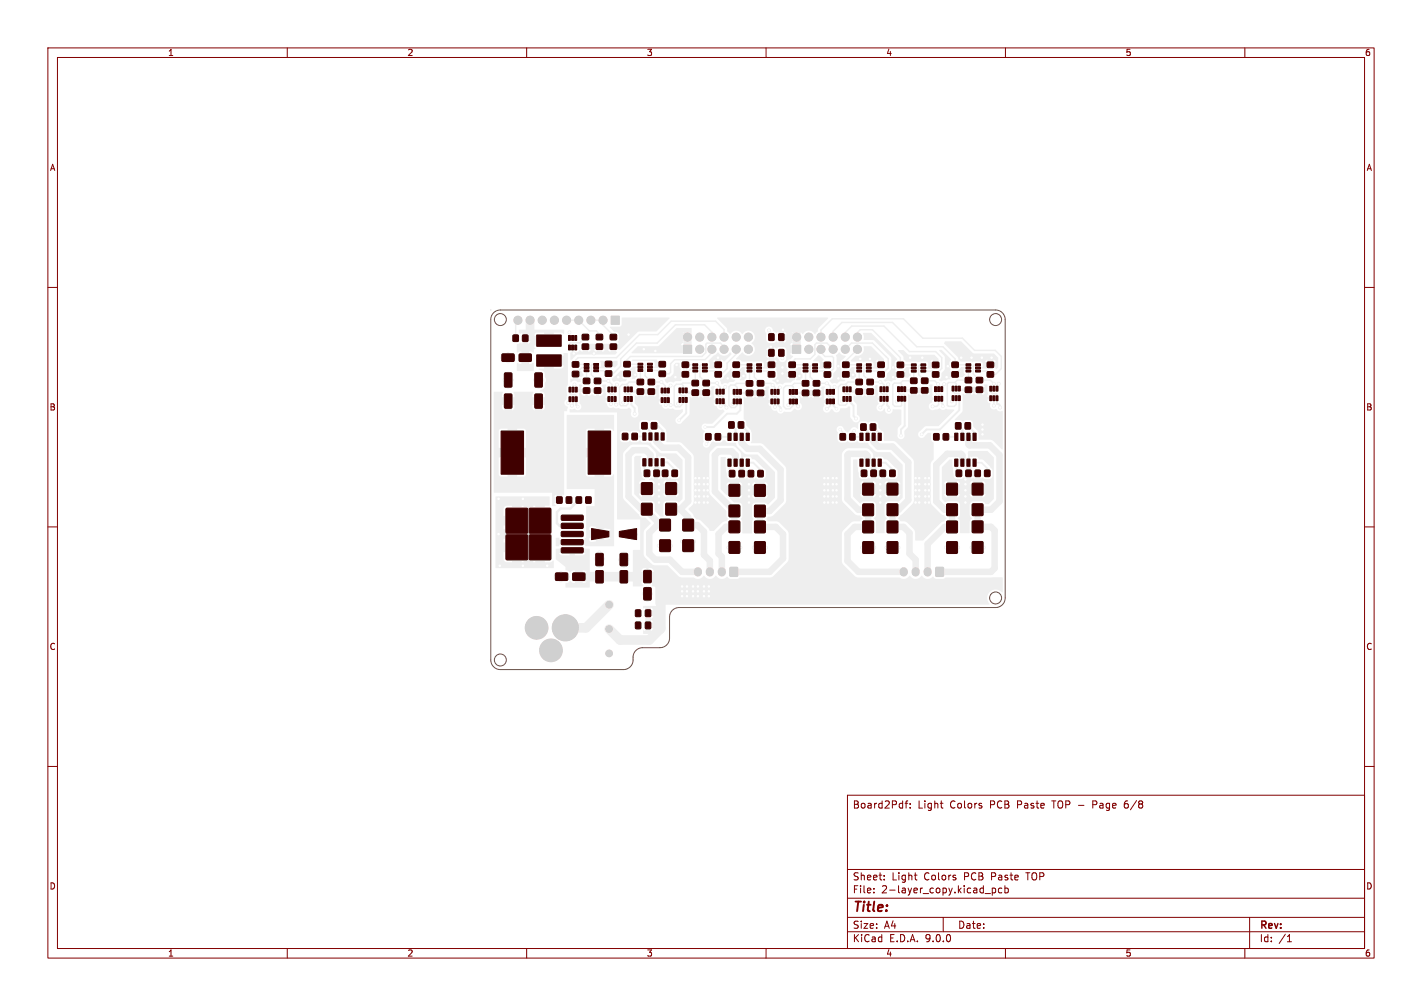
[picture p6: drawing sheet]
<svg xmlns="http://www.w3.org/2000/svg" width="297mm" height="210mm" viewBox="0 0 297 210" stroke-linecap="round" stroke-linejoin="round" font-family="sans-serif">
<defs><g id="words">
<text font-size="2.8" fill="#830000" x="178" y="190.9">Title:</text>
<g font-size="2.1" fill="#830000">
<text x="178" y="169">Board2Pdf:</text>
<text x="191.7" y="169">Light</text>
<text x="198.4" y="169">Colors</text>
<text x="206.9" y="169">PCB</text>
<text x="212.7" y="169">Paste</text>
<text x="220.2" y="169">TOP -</text>
<text x="228.8" y="169">Page</text>
<text x="235.6" y="169">6/8</text>
<text x="178" y="184">Sheet:</text>
<text x="186.2" y="184">Light</text>
<text x="193" y="184">Colors</text>
<text x="201.5" y="184">PCB</text>
<text x="207.2" y="184">Paste</text>
<text x="214.8" y="184">TOP</text>
<text x="178" y="186.7">File:</text>
<text x="184.1" y="186.7">2-layer_copy.kicad_pcb</text>
<text x="178" y="196.9">KiCad</text>
<text x="178" y="194.1">Size:</text>
<text x="184.7" y="194.1">A4</text>
<text x="185.7" y="196.9">E.D.A.</text>
<text x="193.3" y="196.9">9.0.0</text>
<text x="200" y="194.1">Date:</text>
<text x="263" y="194.3">Rev:</text>
<text x="263" y="196.9">Id:</text>
<text x="267.1" y="196.9">/1</text>
</g>
<g font-size="1.8" fill="#830000">
<text x="35" y="11.9">1</text>
<text x="85" y="11.9">2</text>
<text x="135" y="11.9">3</text>
<text x="185" y="11.9">4</text>
<text x="235" y="11.9">5</text>
<text x="285" y="11.9">6</text>
<text x="10.3" y="35.9">A</text>
<text x="285.4" y="35.9">A</text>
<text x="10.3" y="85.9">B</text>
<text x="285.3" y="85.9">B</text>
<text x="10.3" y="135.9">C</text>
<text x="285.3" y="135.9">C</text>
<text x="10.3" y="185.9">D</text>
<text x="285.3" y="185.9">D</text>
<text x="35" y="199.9">1</text>
<text x="85" y="199.9">2</text>
<text x="135" y="199.9">3</text>
<text x="185" y="199.9">4</text>
<text x="235" y="199.9">5</text>
<text x="285" y="199.9">6</text>
</g>
</g></defs>
<g fill="#eee" stroke="#eee" stroke-width=".21">
<path d="M181.1 79.2h1.3v1.1h-1.3z"/>
<path d="M181.1 81.2h1.3v1.1h-1.3z"/>
<path d="M183.4 77.6h1.3v1.1h-1.3z"/>
<path d="M183.4 75.6h1.3v1.1h-1.3z"/>
<path d="M198.9 80.6h.4v1h-.4z"/>
<path d="M199.5 80.6h.4v1h-.4z"/>
<path d="M200.2 80.6h.4v1h-.4z"/>
<path d="M200.2 82.6h.4v1h-.4z"/>
<path d="M199.5 82.6h.4v1h-.4z"/>
<path d="M198.9 82.6h.4v1h-.4z"/>
<path d="M173.9 83.3h.4v1h-.4z"/>
<path d="M173.2 83.3h.4v1h-.4z"/>
<path d="M172.6 83.3h.4v1h-.4z"/>
<path d="M172.6 81.3h.4v1h-.4z"/>
<path d="M173.2 81.3h.4v1h-.4z"/>
<path d="M173.9 81.3h.4v1h-.4z"/>
<path d="M169.7 75.9h1v.4h-1z"/>
<path d="M169.7 76.6h1v.4h-1z"/>
<path d="M169.7 77.2h1v.4h-1z"/>
<path d="M167.7 77.2h1v.4h-1z"/>
<path d="M167.7 76.6h1v.4h-1z"/>
<path d="M167.7 75.9h1v.4h-1z"/>
<path d="M199.6 88.3h1.1v1.2h-1.1z"/>
<path d="M201.6 88.3h1.1v1.2h-1.1z"/>
<path d="M121.6 69.8h1.3v1.1h-1.3z"/>
<path d="M121.6 71.8h1.3v1.1h-1.3z"/>
<path d="M195.5 118.5h1.5v1.8h-1.5z"/>
<path d="M153.1 81.3h.4v1h-.4z"/>
<path d="M153.8 81.3h.4v1h-.4z"/>
<path d="M154.4 81.3h.4v1h-.4z"/>
<path d="M154.4 83.3h.4v1h-.4z"/>
<path d="M153.8 83.3h.4v1h-.4z"/>
<path d="M153.1 83.3h.4v1h-.4z"/>
<path d="M164.9 81.3h.4v1h-.4z"/>
<path d="M165.5 81.3h.4v1h-.4z"/>
<path d="M166.2 81.3h.4v1h-.4z"/>
<path d="M166.2 83.3h.4v1h-.4z"/>
<path d="M165.5 83.3h.4v1h-.4z"/>
<path d="M164.9 83.3h.4v1h-.4z"/>
<path d="M105.4 77.9l1.3-.1 .2 .2v2.6l-.1 .2h-1.2l-.2-.1z"/>
<path d="M105.4 82.3l1.3-.1 .2 .2v2.6l-.1 .2h-1.2l-.2-.1z"/>
<path d="M167.6 79.5h1.3v1h-1.3z"/>
<path d="M167.6 81.5h1.3v1h-1.3z"/>
<path d="M134.6 98.2h1.1v1.2h-1.1z"/>
<path d="M136.6 98.2h1.1v1.2h-1.1z"/>
<path d="M160.6 69.7h1v1.3h-1z"/>
<path d="M162.7 69.7h1v1.3h-1z"/>
<path d="M142.5 75.6h1.3v1.1h-1.3z"/>
<path d="M142.5 77.6h1.3v1.1h-1.3z"/>
<path d="M157.6 105.5h2.2v2.4h-2.2z"/>
<path d="M157.6 101.2h2.2v2.4h-2.2z"/>
<path d="M187.5 80.7h.4v1h-.4z"/>
<path d="M188.1 80.7h.4v1h-.4z"/>
<path d="M188.8 80.7h.4v1h-.4z"/>
<path d="M188.8 82.7h.4v1h-.4z"/>
<path d="M188.1 82.7h.4v1h-.4z"/>
<path d="M187.5 82.7h.4v1h-.4z"/>
<path d="M107.2 70h1v1.2h-1z"/>
<path d="M109.2 70h1v1.2h-1z"/>
<path d="M197.8 113.1h2.1v2.4h-2.1z"/>
<path d="M197.8 108.8h2.1v2.4h-2.1z"/>
<path d="M139.4 83h.4v1h-.4z"/>
<path d="M138.7 83h.4v1h-.4z"/>
<path d="M138.1 83h.4v1h-.4z"/>
<path d="M138.1 81h.4v1h-.4z"/>
<path d="M138.7 81h.4v1h-.4z"/>
<path d="M139.4 81h.4v1h-.4z"/>
<path d="M142.7 112.7h2.1v2.4h-2.1z"/>
<path d="M142.7 108.4h2.1v2.4h-2.1z"/>
<path d="M149.4 77.6h1.2v1.1h-1.2z"/>
<path d="M149.4 75.6h1.2v1.1h-1.2z"/>
<path d="M124.5 115.6l1.3-.1 .2 .2v2.2l-.1 .2h-1.2l-.3-.1z"/>
<path d="M124.5 119.2l1.3-.1 .2 .2v2.2l-.1 .2h-1.2l-.3-.1z"/>
<path d="M127.5 69.8h1.2v1.1h-1.2z"/>
<path d="M127.5 71.8h1.2v1.1h-1.2z"/>
<path d="M203.1 105.2h2.2v2.4h-2.2z"/>
<path d="M203.1 100.9h2.2v2.4h-2.2z"/>
<path d="M124.6 71.8h1.2v1.1h-1.2z"/>
<path d="M124.6 69.8h1.2v1.1h-1.2z"/>
<path d="M135.4 79.2h1.3v1.1h-1.3z"/>
<path d="M135.4 81.2h1.3v1.1h-1.3z"/>
<path d="M111.8 77.9l1.2-.1 .3 .2v2.6l-.2 .2h-1.2l-.2-.1z"/>
<path d="M111.8 82.3l1.2-.1 .3 .2v2.6l-.2 .2h-1.2l-.2-.1z"/>
<path d="M203.9 78.8h1.3v1.1h-1.3z"/>
<path d="M203.9 80.8h1.3v1.1h-1.3z"/>
<path d="M164.8 75.6h1.3v1.1h-1.3z"/>
<path d="M164.8 77.6h1.3v1.1h-1.3z"/>
<path d="M180.2 105.2h2.2v2.4h-2.2z"/>
<path d="M180.2 100.9h2.2v2.4h-2.2z"/>
<path d="M152.2 88.1h1.1v1.2h-1.1z"/>
<path d="M154.2 88.1h1.1v1.2h-1.1z"/>
<path d="M179.9 98.2h1.1v1.2h-1.1z"/>
<path d="M181.9 98.2h1.1v1.2h-1.1z"/>
<path d="M199.8 98.2h1v1.2h-1z"/>
<path d="M201.8 98.2h1v1.2h-1z"/>
<path d="M152.3 113.1h2.2v2.4h-2.2z"/>
<path d="M152.3 108.8h2.2v2.4h-2.2z"/>
<path d="M176.1 80.8h.4v1h-.4z"/>
<path d="M176.7 80.8h.4v1h-.4z"/>
<path d="M177.4 80.8h.4v1h-.4z"/>
<path d="M177.4 82.8h.4v1h-.4z"/>
<path d="M176.7 82.8h.4v1h-.4z"/>
<path d="M176.1 82.8h.4v1h-.4z"/>
<path d="M150.9 83.3h.4v1h-.4z"/>
<path d="M150.2 83.3h.4v1h-.4z"/>
<path d="M149.6 83.3h.4v1h-.4z"/>
<path d="M149.6 81.3h.4v1h-.4z"/>
<path d="M150.2 81.3h.4v1h-.4z"/>
<path d="M150.9 81.3h.4v1h-.4z"/>
<path d="M132.8 127.4h1v1.3h-1z"/>
<path d="M134.8 127.4h1.1v1.3h-1.1z"/>
<path d="M149.4 90.6h1.1v1.2h-1.1z"/>
<path d="M147.4 90.6h1.1v1.2h-1.1z"/>
<path d="M152.4 98.2h1v1.3h-1z"/>
<path d="M154.4 98.2h1v1.3h-1z"/>
<path d="M130.4 80.8h.4v1h-.4z"/>
<path d="M131 80.8h.4v1h-.4z"/>
<path d="M131.7 80.8h.4v1h-.4z"/>
<path d="M131.7 82.8h.4v1h-.4z"/>
<path d="M131 82.8h.4v1h-.4z"/>
<path d="M130.4 82.8h.4v1h-.4z"/>
<path d="M146.9 79.4h1.2v1.1h-1.2z"/>
<path d="M146.9 81.4h1.2v1.1h-1.2z"/>
<path d="M141.8 81h.4v1h-.4z"/>
<path d="M142.5 81h.4v1h-.4z"/>
<path d="M143.1 81h.4v1h-.4z"/>
<path d="M143.1 83h.4v1h-.4z"/>
<path d="M142.5 83h.4v1h-.4z"/>
<path d="M141.8 83h.4v1h-.4z"/>
<path d="M190.2 79h1.3v1h-1.3z"/>
<path d="M190.2 81h1.3v1h-1.3z"/>
<path d="M158 75.9h1v.4h-1z"/>
<path d="M158 76.6h1v.4h-1z"/>
<path d="M158 77.2h1v.4h-1z"/>
<path d="M156 77.2h1v.4h-1z"/>
<path d="M156 76.6h1v.4h-1z"/>
<path d="M156 75.9h1v.4h-1z"/>
<path d="M172.2 77.6h1.2v1.1h-1.2z"/>
<path d="M172.2 75.6h1.2v1.1h-1.2z"/>
<path d="M104.7 90h4.6v9h-4.6z"/>
<path d="M122.8 90h4.7v9h-4.7z"/>
<path d="M158.3 98.2h1.1v1.3h-1.1z"/>
<path d="M156.3 98.2h1.1v1.3h-1.1z"/>
<path d="M129.4 110.9l3.6-.6v2.3l-3.6-.6z"/>
<path d="M123.6 110.3l3.6 .6v1.1l-3.6 .6z"/>
<path d="M208 82.6h.4v1h-.4z"/>
<path d="M207.4 82.6h.4v1h-.4z"/>
<path d="M206.7 82.6h.4v1h-.4z"/>
<path d="M206.7 80.6h.4v1h-.4z"/>
<path d="M207.4 80.6h.4v1h-.4z"/>
<path d="M208 80.6h.4v1h-.4z"/>
<path d="M138.1 95.8h.6v1.5h-.6z"/>
<path d="M136.8 95.8h.7v1.5h-.7z"/>
<path d="M135.5 95.8h.7v1.5h-.7z"/>
<path d="M134.3 95.8h.6v1.5h-.6z"/>
<path d="M134.3 90.4h.6v1.5h-.6z"/>
<path d="M135.5 90.4h.7v1.5h-.7z"/>
<path d="M136.8 90.4h.7v1.5h-.7z"/>
<path d="M138.1 90.4h.6v1.5h-.6z"/>
<path d="M197 90.6h1.1v1.2h-1.1z"/>
<path d="M195 90.6h1.1v1.2h-1.1z"/>
<path d="M203.8 76h1v.4h-1z"/>
<path d="M203.8 76.6h1v.4h-1z"/>
<path d="M203.8 77.3h1v.4h-1z"/>
<path d="M201.8 77.3h1v.4h-1z"/>
<path d="M201.8 76.6h1v.4h-1z"/>
<path d="M201.8 76h1v.4h-1z"/>
<path d="M116.1 119.7l2.3-.1 .2 .2v1.2l-.3 .2h-2.2l-.1-.3z"/>
<path d="M119.7 119.7l2.3-.1 .2 .2v1.2l-.3 .2h-2.2l-.1-.3z"/>
<path d="M127.6 66h1.7v1.7h-1.7z"/>
<path d="M146.7 75.9h1v.4h-1z"/>
<path d="M146.7 76.6h1v.4h-1z"/>
<path d="M146.7 77.2h1v.4h-1z"/>
<path d="M144.7 77.2h1v.4h-1z"/>
<path d="M144.7 76.6h1v.4h-1z"/>
<path d="M144.7 75.9h1v.4h-1z"/>
<path d="M185.3 113.1h2.2v2.4h-2.2z"/>
<path d="M185.3 108.8h2.2v2.4h-2.2z"/>
<path d="M183.4 95.8h.7v1.5h-.7z"/>
<path d="M182.1 95.8h.7v1.5h-.7z"/>
<path d="M180.9 95.8h.6v1.5h-.6z"/>
<path d="M179.6 95.8h.7v1.5h-.7z"/>
<path d="M179.6 90.4h.7v1.5h-.7z"/>
<path d="M180.9 90.4h.6v1.5h-.6z"/>
<path d="M182.1 90.4h.7v1.5h-.7z"/>
<path d="M183.4 90.4h.7v1.5h-.7z"/>
<path d="M140.4 98.2h1v1.2h-1z"/>
<path d="M138.4 98.2h1v1.2h-1z"/>
<path d="M133.1 79.2h1.3v1.1h-1.3z"/>
<path d="M133.1 81.2h1.3v1.1h-1.3z"/>
<path d="M135.2 75.8h1v.4h-1z"/>
<path d="M135.2 76.5h1v.4h-1z"/>
<path d="M135.2 77.1h1v.4h-1z"/>
<path d="M133.2 77.1h1.1v.4h-1.1z"/>
<path d="M133.2 76.5h1.1v.4h-1.1z"/>
<path d="M133.2 75.8h1.1v.4h-1.1z"/>
<path d="M152.3 105.5h2.2v2.3h-2.2z"/>
<path d="M152.3 101.2h2.2v2.3h-2.2z"/>
<path d="M177.5 90.6h1v1.2h-1z"/>
<path d="M175.5 90.6h1v1.2h-1z"/>
<path d="M203.2 95.8h.7v1.5h-.7z"/>
<path d="M202 95.8h.6v1.5h-.6z"/>
<path d="M200.7 95.8h.6v1.5h-.6z"/>
<path d="M199.4 95.8h.7v1.5h-.7z"/>
<path d="M199.4 90.4h.7v1.5h-.7z"/>
<path d="M200.7 90.4h.6v1.5h-.6z"/>
<path d="M202 90.4h.6v1.5h-.6z"/>
<path d="M203.2 90.4h.7v1.5h-.7z"/>
<path d="M160.5 77.6h1.3v1.1h-1.3z"/>
<path d="M160.5 75.6h1.3v1.1h-1.3z"/>
<path d="M132 90.5h1.1v1.2h-1.1z"/>
<path d="M130 90.5h1.1v1.2h-1.1z"/>
<path d="M137.7 77.5h1.2v1.1h-1.2z"/>
<path d="M137.7 75.5h1.2v1.1h-1.2z"/>
<path d="M197.8 105.2h2.1v2.4h-2.1z"/>
<path d="M197.8 100.9h2.1v2.4h-2.1z"/>
<path d="M112.1 69.9h5.1v2.4h-5.1z"/>
<path d="M112.1 74.1h5.1v2.3h-5.1z"/>
<path d="M198.9 75.6h1.2v1.1h-1.2z"/>
<path d="M198.9 77.6h1.2v1.1h-1.2z"/>
<path d="M165.5 72.1h1.7v1.7h-1.7z"/>
<path d="M185.3 105.2h2.2v2.4h-2.2z"/>
<path d="M185.3 100.9h2.2v2.4h-2.2z"/>
<path d="M129.6 115.6l1.2-.1 .3 .2v2.2l-.2 .2h-1.2l-.2-.1z"/>
<path d="M129.6 119.2l1.2-.1 .3 .2v2.2l-.2 .2h-1.2l-.2-.1z"/>
<path d="M104.9 73.9h2.3l.2 .2v1.2l-.2 .2-2.2-.1-.2-.2z"/>
<path d="M108.5 73.9h2.3l.2 .2v1.2l-.2 .2-2.2-.1-.2-.2z"/>
<path d="M152.5 118.5h1.5v1.8h-1.5z"/>
<path d="M124.2 79h1.2v1.1h-1.2z"/>
<path d="M124.2 81h1.2v1.1h-1.2z"/>
<path d="M153.1 75.6h1.3v1.1h-1.3z"/>
<path d="M153.1 77.6h1.3v1.1h-1.3z"/>
<path d="M192.4 76h1v.4h-1z"/>
<path d="M192.4 76.6h1v.4h-1z"/>
<path d="M192.4 77.3h1v.4h-1z"/>
<path d="M190.4 77.3h1v.4h-1z"/>
<path d="M190.4 76.6h1v.4h-1z"/>
<path d="M190.4 76h1v.4h-1z"/>
<path d="M176 75.6h1.3v1.1h-1.3z"/>
<path d="M176 77.6h1.3v1.1h-1.3z"/>
<path d="M122.4 103.8h1v1.2h-1z"/>
<path d="M120.4 103.8h1v1.2h-1z"/>
<path d="M201.6 78.8h1.3v1.1h-1.3z"/>
<path d="M201.6 80.8h1.3v1.1h-1.3z"/>
<path d="M162.7 73h1v1.3h-1z"/>
<path d="M160.6 73h1v1.3h-1z"/>
<path d="M206.2 77.6h1.3v1.1h-1.3z"/>
<path d="M206.2 75.6h1.3v1.1h-1.3z"/>
<path d="M162.3 83.3h.4v1h-.4z"/>
<path d="M161.7 83.3h.4v1h-.4z"/>
<path d="M161 83.3h.4v1h-.4z"/>
<path d="M161 81.3h.4v1h-.4z"/>
<path d="M161.7 81.3h.4v1h-.4z"/>
<path d="M162.3 81.3h.4v1h-.4z"/>
<path d="M192.5 79h1.3v1h-1.3z"/>
<path d="M192.5 81h1.3v1h-1.3z"/>
<path d="M118.9 80.8h.4v1h-.4z"/>
<path d="M119.5 80.8h.4v1h-.4z"/>
<path d="M120.1 80.8h.4v1h-.4z"/>
<path d="M120.1 82.8h.4v1h-.4z"/>
<path d="M119.5 82.8h.4v1h-.4z"/>
<path d="M118.9 82.8h.4v1h-.4z"/>
<path d="M185.1 82.8h.4v1h-.4z"/>
<path d="M184.4 82.8h.4v1h-.4z"/>
<path d="M183.8 82.8h.4v1h-.4z"/>
<path d="M183.8 80.8h.4v1h-.4z"/>
<path d="M184.4 80.8h.4v1h-.4z"/>
<path d="M185.1 80.8h.4v1h-.4z"/>
<path d="M187.4 75.6h1.3v1.1h-1.3z"/>
<path d="M187.4 77.6h1.3v1.1h-1.3z"/>
<path d="M194.8 77.6h1.3v1.1h-1.3z"/>
<path d="M194.8 75.6h1.3v1.1h-1.3z"/>
<path d="M179.8 88.5h1.1v1.3h-1.1z"/>
<path d="M181.8 88.5h1.1v1.3h-1.1z"/>
<path d="M118.3 103.8h1.1v1.2h-1.1z"/>
<path d="M116.3 103.8h1.1v1.2h-1.1z"/>
<path d="M158.2 79.5h1.3v1h-1.3z"/>
<path d="M158.2 81.5h1.3v1h-1.3z"/>
<path d="M119.6 75.6h1.2v1h-1.2z"/>
<path d="M119.6 77.6h1.2v1h-1.2z"/>
<path d="M139.1 105.1h2.2v2.4h-2.2z"/>
<path d="M139.1 100.8h2.2v2.4h-2.2z"/>
<path d="M185.9 98.2h1v1.2h-1z"/>
<path d="M183.9 98.2h1v1.2h-1z"/>
<path d="M180.2 113.1h2.2v2.4h-2.2z"/>
<path d="M180.2 108.8h2.2v2.4h-2.2z"/>
<path d="M126.5 77.5h1.2v1h-1.2z"/>
<path d="M126.5 75.5h1.2v1h-1.2z"/>
<path d="M130.3 75.5h1.3v1.1h-1.3z"/>
<path d="M130.3 77.5h1.3v1.1h-1.3z"/>
<path d="M196.5 82.7h.4v1h-.4z"/>
<path d="M195.8 82.7h.4v1h-.4z"/>
<path d="M195.2 82.7h.4v1h-.4z"/>
<path d="M195.2 80.7h.4v1h-.4z"/>
<path d="M195.8 80.7h.4v1h-.4z"/>
<path d="M196.5 80.7h.4v1h-.4z"/>
<path d="M117.3 107.6l4.3-.1 .2 .2v.7l-.2 .2h-4.1l-.3-.2z"/>
<path d="M117.3 109.3l4.3-.1 .2 .2v.7l-.2 .2h-4.1l-.3-.2z"/>
<path d="M105.7 106.2h4.4v5.1h-4.4z"/>
<path d="M105.7 111.7h4.4v5.1h-4.4z"/>
<path d="M105.7 106.2h9.3v10.6h-9.3z"/>
<path d="M110.6 106.2h4.4v5.1h-4.4z"/>
<path d="M110.6 111.7h4.4v5.1h-4.4z"/>
<path d="M117.3 111l4.3-.1 .2 .2v.7l-.2 .2h-4.1l-.3-.2z"/>
<path d="M117.3 112.7l4.3-.1 .2 .2v.7l-.2 .2h-4.1l-.3-.2z"/>
<path d="M117.3 114.4l4.3-.1 .2 .2v.7l-.2 .2h-4.1l-.3-.2z"/>
<path d="M157.6 113.1h2.2v2.4h-2.2z"/>
<path d="M157.6 108.8h2.2v2.4h-2.2z"/>
<path d="M169.9 79.5h1.3v1h-1.3z"/>
<path d="M169.9 81.5h1.3v1h-1.3z"/>
<path d="M142.8 72.1h1.7v1.7h-1.7z"/>
<path d="M205.7 98.2h1v1.2h-1z"/>
<path d="M203.7 98.2h1v1.2h-1z"/>
<path d="M134 105.1h2.2v2.4h-2.2z"/>
<path d="M134 100.8h2.2v2.4h-2.2z"/>
<path d="M178.8 79.2h1.3v1.1h-1.3z"/>
<path d="M178.8 81.2h1.3v1.1h-1.3z"/>
<path d="M124 75.9h1v.4h-1z"/>
<path d="M124 76.5h1v.4h-1z"/>
<path d="M124 77.2h1v.4h-1z"/>
<path d="M122 77.2h1v.4h-1z"/>
<path d="M122 76.5h1v.4h-1z"/>
<path d="M122 75.9h1v.4h-1z"/>
<path d="M128.3 82.8h.4v1h-.4z"/>
<path d="M127.6 82.8h.4v1h-.4z"/>
<path d="M127 82.8h.4v1h-.4z"/>
<path d="M127 80.8h.4v1h-.4z"/>
<path d="M127.6 80.8h.4v1h-.4z"/>
<path d="M128.3 80.8h.4v1h-.4z"/>
<path d="M144.6 79.4h1.2v1.1h-1.2z"/>
<path d="M144.6 81.4h1.2v1.1h-1.2z"/>
<path d="M137.8 112.7h2.2v2.4h-2.2z"/>
<path d="M137.8 108.4h2.2v2.4h-2.2z"/>
<path d="M134.5 122.7h1.3l.2 .1v2.2l-.1 .2-1.2 .1-.3-.2z"/>
<path d="M134.5 119.1h1.3l.2 .1v2.2l-.1 .2-1.2 .1-.3-.2z"/>
<path d="M118.7 70h.4v1h-.4z"/>
<path d="M119.4 70h.4v1h-.4z"/>
<path d="M120 70h.4v1h-.4z"/>
<path d="M120 72h.4v1h-.4z"/>
<path d="M119.4 72h.4v1h-.4z"/>
<path d="M118.7 72h.4v1h-.4z"/>
<path d="M155.9 79.5h1.3v1.1h-1.3z"/>
<path d="M155.9 81.5h1.3v1.1h-1.3z"/>
<path d="M132.8 129.9h1v1.3h-1z"/>
<path d="M134.8 129.9h1.1v1.3h-1.1z"/>
<path d="M203.1 113.1h2.2v2.4h-2.2z"/>
<path d="M203.1 108.8h2.2v2.4h-2.2z"/>
<path d="M121.9 79h1.2v1.1h-1.2z"/>
<path d="M121.9 81h1.2v1.1h-1.2z"/>
<path d="M181 75.9h1v.4h-1z"/>
<path d="M181 76.6h1v.4h-1z"/>
<path d="M181 77.2h1v.4h-1z"/>
<path d="M179 77.2h1v.4h-1z"/>
<path d="M179 76.6h1v.4h-1z"/>
<path d="M179 75.9h1v.4h-1z"/>
<path d="M134.1 88.3h1v1.2h-1z"/>
<path d="M136.1 88.3h1v1.2h-1z"/>
<path d="M155.9 95.8h.6v1.5h-.6z"/>
<path d="M154.6 95.8h.6v1.5h-.6z"/>
<path d="M153.3 95.8h.7v1.5h-.7z"/>
<path d="M152 95.8h.7v1.5h-.7z"/>
<path d="M152 90.4h.7v1.5h-.7z"/>
<path d="M153.3 90.4h.7v1.5h-.7z"/>
<path d="M154.6 90.4h.6v1.5h-.6z"/>
<path d="M155.9 90.4h.6v1.5h-.6z"/>
<circle cx="115.1" cy="135.8" r="2.37"/>
<circle cx="112.1" cy="131.1" r="2.37"/>
<circle cx="118.1" cy="131.1" r="2.73"/>
<circle cx="108.2" cy="66.9" r=".85"/>
<circle cx="110.7" cy="66.9" r=".85"/>
<circle cx="113.3" cy="66.9" r=".85"/>
<circle cx="115.8" cy="66.9" r=".85"/>
<circle cx="118.3" cy="66.9" r=".85"/>
<circle cx="120.9" cy="66.9" r=".85"/>
<circle cx="123.4" cy="66.9" r=".85"/>
<circle cx="126" cy="66.9" r=".85"/>
<circle cx="179.1" cy="70.4" r=".85"/>
<circle cx="179.1" cy="72.9" r=".85"/>
<circle cx="176.6" cy="70.4" r=".85"/>
<circle cx="176.6" cy="72.9" r=".85"/>
<circle cx="174" cy="70.4" r=".85"/>
<circle cx="174" cy="72.9" r=".85"/>
<circle cx="171.5" cy="70.4" r=".85"/>
<circle cx="171.5" cy="72.9" r=".85"/>
<circle cx="168.9" cy="70.4" r=".85"/>
<circle cx="168.9" cy="72.9" r=".85"/>
<circle cx="166.4" cy="70.4" r=".85"/>
<circle cx="127.2" cy="136.4" r=".7"/>
<circle cx="127.2" cy="131.3" r=".7"/>
<circle cx="127.2" cy="126.2" r=".7"/>
<circle cx="156.3" cy="70.4" r=".85"/>
<circle cx="156.3" cy="72.9" r=".85"/>
<circle cx="153.8" cy="70.4" r=".85"/>
<circle cx="153.8" cy="72.9" r=".85"/>
<circle cx="151.2" cy="70.4" r=".85"/>
<circle cx="151.2" cy="72.9" r=".85"/>
<circle cx="148.7" cy="70.4" r=".85"/>
<circle cx="148.7" cy="72.9" r=".85"/>
<circle cx="146.1" cy="70.4" r=".85"/>
<circle cx="146.1" cy="72.9" r=".85"/>
<circle cx="143.6" cy="70.4" r=".85"/>
<circle cx="158.7" cy="114.3" r=".3"/>
<circle cx="198.8" cy="83.8" r=".3"/>
<circle cx="200.1" cy="114.3" r=".3"/>
<circle cx="131.2" cy="111.5" r=".3"/>
<circle cx="112.5" cy="79.3" r=".3"/>
<circle cx="130.6" cy="91.1" r=".25"/>
<circle cx="119.5" cy="108.1" r=".3"/>
<circle cx="180.1" cy="114.3" r=".3"/>
<circle cx="109.2" cy="118.1" r=".3"/>
<circle cx="152.8" cy="88.7" r=".25"/>
<circle cx="175.9" cy="83.8" r=".3"/>
<circle cx="113.3" cy="79.3" r=".3"/>
<circle cx="104.4" cy="118.1" r=".3"/>
<circle cx="117.1" cy="121.2" r=".3"/>
<circle cx="160" cy="114.3" r=".3"/>
<circle cx="118.7" cy="84.1" r=".3"/>
<circle cx="124.4" cy="116.7" r=".3"/>
<circle cx="140.1" cy="80.5" r=".3"/>
<circle cx="106.1" cy="80.8" r=".3"/>
<circle cx="135.2" cy="122.7" r=".3"/>
<circle cx="187.3" cy="83.8" r=".3"/>
<circle cx="153" cy="84.3" r=".3"/>
<circle cx="145" cy="113" r=".3"/>
<circle cx="138.9" cy="113.9" r=".3"/>
<circle cx="140.1" cy="113.9" r=".3"/>
<circle cx="114.3" cy="118.1" r=".3"/>
<circle cx="175.5" cy="89.7" r=".25"/>
<circle cx="204.2" cy="114.3" r=".3"/>
<circle cx="106.1" cy="73.9" r=".3"/>
<circle cx="122.9" cy="104.4" r=".3"/>
<circle cx="130.2" cy="84.1" r=".3"/>
<circle cx="106.1" cy="78" r=".3"/>
<circle cx="142.5" cy="113" r=".3"/>
<circle cx="164.7" cy="84.6" r=".3"/>
<circle cx="137.6" cy="113.9" r=".3"/>
<circle cx="180.3" cy="89.2" r=".25"/>
<circle cx="104.9" cy="74.7" r=".3"/>
<circle cx="125.2" cy="118.1" r=".3"/>
<circle cx="117.1" cy="120.4" r=".3"/>
<circle cx="119.5" cy="111.5" r=".3"/>
<circle cx="112.5" cy="78" r=".3"/>
<circle cx="174.3" cy="80.8" r=".3"/>
<circle cx="129.5" cy="111.5" r=".3"/>
<circle cx="134.6" cy="88.9" r=".25"/>
<circle cx="106.1" cy="79.3" r=".3"/>
<circle cx="130.3" cy="116.8" r=".3"/>
<circle cx="125.2" cy="116.7" r=".3"/>
<circle cx="133.3" cy="130.6" r=".3"/>
<circle cx="157.4" cy="114.3" r=".3"/>
<circle cx="126" cy="116.7" r=".3"/>
<circle cx="187.7" cy="114.3" r=".3"/>
<circle cx="182.6" cy="114.3" r=".3"/>
<circle cx="135.2" cy="124" r=".3"/>
<circle cx="130.3" cy="118.1" r=".3"/>
<circle cx="111.7" cy="79.3" r=".3"/>
<circle cx="116" cy="120.4" r=".3"/>
<circle cx="112.5" cy="80.8" r=".3"/>
<circle cx="198.9" cy="114.3" r=".3"/>
<circle cx="118.6" cy="120.4" r=".3"/>
<circle cx="104.1" cy="111.5" r=".3"/>
<circle cx="154.7" cy="114.3" r=".3"/>
<circle cx="186.4" cy="114.3" r=".3"/>
<circle cx="128.8" cy="80.3" r=".3"/>
<circle cx="131" cy="116.8" r=".3"/>
<circle cx="109.2" cy="104.1" r=".3"/>
<circle cx="185.1" cy="114.3" r=".3"/>
<circle cx="129.5" cy="116.8" r=".3"/>
<circle cx="106.1" cy="74.7" r=".3"/>
<circle cx="185.5" cy="80.2" r=".3"/>
<circle cx="152.1" cy="114.3" r=".3"/>
<circle cx="105.4" cy="79.3" r=".3"/>
<circle cx="205.5" cy="114.3" r=".3"/>
<circle cx="195.6" cy="91.2" r=".25"/>
<circle cx="133.3" cy="128" r=".3"/>
<circle cx="132.8" cy="111.5" r=".3"/>
<circle cx="153.4" cy="114.3" r=".3"/>
<circle cx="107.4" cy="74.7" r=".3"/>
<circle cx="125.2" cy="115.3" r=".3"/>
<circle cx="163.4" cy="74.8" r=".3"/>
<circle cx="106.1" cy="75.4" r=".3"/>
<circle cx="136" cy="124" r=".3"/>
<circle cx="197.6" cy="114.3" r=".3"/>
<circle cx="202.9" cy="114.3" r=".3"/>
<circle cx="208.6" cy="80.1" r=".3"/>
<circle cx="104.1" cy="104.1" r=".3"/>
<circle cx="130.3" cy="115.6" r=".3"/>
<circle cx="106.9" cy="79.3" r=".3"/>
<circle cx="162.9" cy="80.9" r=".3"/>
<circle cx="134.5" cy="124" r=".3"/>
<circle cx="135.2" cy="125.3" r=".3"/>
<circle cx="151.5" cy="80.8" r=".3"/>
<circle cx="160.6" cy="69" r=".3"/>
<circle cx="117.1" cy="119.6" r=".3"/>
<circle cx="200.1" cy="88.9" r=".25"/>
<circle cx="147.5" cy="92.7" r=".25"/>
<circle cx="141.6" cy="84.3" r=".3"/>
<circle cx="181.3" cy="114.3" r=".3"/>
<circle cx="143.7" cy="113.9" r=".3"/>
<circle cx="197.2" cy="80.2" r=".3"/>
<circle cx="122.5" cy="79.5" r=".3"/>
<circle cx="119.4" cy="84.7" r=".3"/>
<circle cx="120" cy="80.3" r=".3"/>
<circle cx="163" cy="85.6" r=".25"/>
<circle cx="158.8" cy="98.9" r=".25"/>
<circle cx="127.1" cy="79.5" r=".3"/>
<circle cx="127.6" cy="84.4" r=".3"/>
<circle cx="138.1" cy="79.7" r=".3"/>
<circle cx="139.1" cy="84.6" r=".3"/>
<circle cx="140.9" cy="98.8" r=".25"/>
<circle cx="147.3" cy="89.2" r=".25"/>
<circle cx="140.1" cy="84.6" r=".3"/>
<circle cx="150" cy="91.2" r=".25"/>
<circle cx="149.8" cy="80" r=".3"/>
<circle cx="150.5" cy="84.8" r=".3"/>
<circle cx="152.9" cy="98.9" r=".25"/>
<circle cx="128.7" cy="84.5" r=".3"/>
<circle cx="154.8" cy="88.7" r=".25"/>
<circle cx="151.7" cy="85.1" r=".3"/>
<circle cx="141.8" cy="87.8" r=".25"/>
<circle cx="136.6" cy="88.9" r=".25"/>
<circle cx="135.1" cy="98.8" r=".25"/>
<circle cx="120.7" cy="84.9" r=".25"/>
<circle cx="132.6" cy="86.4" r=".3"/>
<circle cx="132.6" cy="91.1" r=".25"/>
<circle cx="161.4" cy="80.4" r=".3"/>
<circle cx="161.9" cy="85" r=".3"/>
<circle cx="147" cy="123.4" r=".25"/>
<circle cx="146" cy="103.6" r=".25"/>
<circle cx="147" cy="103.6" r=".25"/>
<circle cx="144.7" cy="124.5" r=".25"/>
<circle cx="145.8" cy="124.5" r=".25"/>
<circle cx="172.9" cy="103.6" r=".25"/>
<circle cx="201.6" cy="104.9" r=".25"/>
<circle cx="174.7" cy="103.6" r=".25"/>
<circle cx="183.9" cy="104.9" r=".25"/>
<circle cx="146" cy="102.4" r=".25"/>
<circle cx="143.5" cy="122.4" r=".25"/>
<circle cx="205.2" cy="88.6" r=".25"/>
<circle cx="194" cy="101.1" r=".25"/>
<circle cx="147" cy="122.4" r=".25"/>
<circle cx="172.9" cy="99.8" r=".25"/>
<circle cx="147.8" cy="103.6" r=".25"/>
<circle cx="205.2" cy="89.7" r=".25"/>
<circle cx="172.2" cy="99.8" r=".25"/>
<circle cx="174" cy="104.9" r=".25"/>
<circle cx="192" cy="101.1" r=".25"/>
<circle cx="137.6" cy="101.1" r=".25"/>
<circle cx="148" cy="124.5" r=".25"/>
<circle cx="145.8" cy="122.4" r=".25"/>
<circle cx="201.6" cy="100.1" r=".25"/>
<circle cx="192" cy="104.9" r=".25"/>
<circle cx="192" cy="99.8" r=".25"/>
<circle cx="194" cy="102.4" r=".25"/>
<circle cx="174.7" cy="99.8" r=".25"/>
<circle cx="147.8" cy="99.8" r=".25"/>
<circle cx="156.4" cy="101.1" r=".25"/>
<circle cx="201.6" cy="103.6" r=".25"/>
<circle cx="174" cy="101.1" r=".25"/>
<circle cx="146" cy="99.8" r=".25"/>
<circle cx="148" cy="122.4" r=".25"/>
<circle cx="147" cy="102.4" r=".25"/>
<circle cx="147" cy="99.8" r=".25"/>
<circle cx="145.3" cy="104.9" r=".25"/>
<circle cx="142.5" cy="123.4" r=".25"/>
<circle cx="156.4" cy="104.9" r=".25"/>
<circle cx="194" cy="104.9" r=".25"/>
<circle cx="174" cy="99.8" r=".25"/>
<circle cx="191.2" cy="103.6" r=".25"/>
<circle cx="172.2" cy="101.1" r=".25"/>
<circle cx="145.3" cy="103.6" r=".25"/>
<circle cx="142.5" cy="122.4" r=".25"/>
<circle cx="156.4" cy="103.6" r=".25"/>
<circle cx="146" cy="104.9" r=".25"/>
<circle cx="191.2" cy="99.8" r=".25"/>
<circle cx="174.7" cy="101.1" r=".25"/>
<circle cx="193.3" cy="103.6" r=".25"/>
<circle cx="183.9" cy="101.1" r=".25"/>
<circle cx="174" cy="102.4" r=".25"/>
<circle cx="193.3" cy="102.4" r=".25"/>
<circle cx="148" cy="123.4" r=".25"/>
<circle cx="172.2" cy="103.6" r=".25"/>
<circle cx="174" cy="103.6" r=".25"/>
<circle cx="137.6" cy="103.6" r=".25"/>
<circle cx="193.3" cy="99.8" r=".25"/>
<circle cx="144.7" cy="122.4" r=".25"/>
<circle cx="137.6" cy="99.8" r=".25"/>
<circle cx="172.2" cy="102.4" r=".25"/>
<circle cx="191.2" cy="102.4" r=".25"/>
<circle cx="143.5" cy="123.4" r=".25"/>
<circle cx="147.8" cy="104.9" r=".25"/>
<circle cx="191.2" cy="101.1" r=".25"/>
<circle cx="194" cy="103.6" r=".25"/>
<circle cx="205.2" cy="90.7" r=".25"/>
<circle cx="193.3" cy="104.9" r=".25"/>
<circle cx="144.7" cy="123.4" r=".25"/>
<circle cx="137.6" cy="102.4" r=".25"/>
<circle cx="191.2" cy="104.9" r=".25"/>
<circle cx="192" cy="103.6" r=".25"/>
<circle cx="174.7" cy="102.4" r=".25"/>
<circle cx="145.8" cy="123.4" r=".25"/>
<circle cx="145.3" cy="101.1" r=".25"/>
<circle cx="183.9" cy="102.4" r=".25"/>
<circle cx="194" cy="99.8" r=".25"/>
<circle cx="156.4" cy="99.8" r=".25"/>
<circle cx="192" cy="102.4" r=".25"/>
<circle cx="142.5" cy="124.5" r=".25"/>
<circle cx="172.9" cy="101.1" r=".25"/>
<circle cx="147" cy="104.9" r=".25"/>
<circle cx="172.9" cy="102.4" r=".25"/>
<circle cx="174.7" cy="104.9" r=".25"/>
<circle cx="183.9" cy="103.6" r=".25"/>
<circle cx="183.9" cy="99.8" r=".25"/>
<circle cx="143.5" cy="124.5" r=".25"/>
<circle cx="145.3" cy="99.8" r=".25"/>
<circle cx="172.9" cy="104.9" r=".25"/>
<circle cx="137.6" cy="104.9" r=".25"/>
<circle cx="172.2" cy="104.9" r=".25"/>
<circle cx="147.8" cy="102.4" r=".25"/>
<circle cx="147.8" cy="101.1" r=".25"/>
<circle cx="147" cy="101.1" r=".25"/>
<circle cx="145.3" cy="102.4" r=".25"/>
<circle cx="201.6" cy="101.1" r=".25"/>
<circle cx="146" cy="101.1" r=".25"/>
<circle cx="156.4" cy="102.4" r=".25"/>
<circle cx="147" cy="124.5" r=".25"/>
<circle cx="193.3" cy="101.1" r=".25"/>
<circle cx="201.6" cy="102.4" r=".25"/>
<circle cx="184" cy="76.1" r=".3"/>
<circle cx="172.8" cy="76.2" r=".3"/>
<circle cx="167" cy="78.5" r=".3"/>
<circle cx="163.4" cy="76.7" r=".3"/>
<circle cx="161" cy="72.4" r=".3"/>
<circle cx="178.2" cy="78.2" r=".3"/>
<circle cx="129.1" cy="78.7" r=".3"/>
<circle cx="186.5" cy="76.7" r=".3"/>
<circle cx="136.9" cy="73.3" r=".3"/>
<circle cx="124.1" cy="73.8" r=".3"/>
<circle cx="192.6" cy="74.7" r=".3"/>
<circle cx="119.8" cy="73.8" r=".3"/>
<circle cx="163.4" cy="78" r=".3"/>
<circle cx="175.1" cy="76.4" r=".3"/>
<circle cx="163.5" cy="68.8" r=".3"/>
<circle cx="202.9" cy="74.7" r=".3"/>
<circle cx="198" cy="76.4" r=".3"/>
<circle cx="181.7" cy="74.9" r=".3"/>
<circle cx="134.5" cy="72.9" r=".3"/>
<circle cx="131.3" cy="69.8" r=".25"/>
<circle cx="141.3" cy="76.2" r=".3"/>
<circle cx="120.2" cy="78.1" r=".25"/>
<circle cx="200.8" cy="74.7" r=".3"/>
<circle cx="152" cy="79" r=".3"/>
<circle cx="132.7" cy="78.2" r=".3"/>
<circle cx="155.3" cy="78.5" r=".3"/>
<circle cx="162.4" cy="79.5" r=".3"/>
<circle cx="207.1" cy="74.7" r=".3"/>
<circle cx="138.3" cy="76" r=".3"/>
<circle cx="141.1" cy="78.7" r=".3"/>
<circle cx="199.5" cy="78.2" r=".3"/>
<circle cx="150" cy="74.7" r=".3"/>
<circle cx="186.5" cy="78.7" r=".3"/>
<circle cx="188.1" cy="78.2" r=".3"/>
<circle cx="205.1" cy="74.7" r=".3"/>
<circle cx="175.1" cy="79" r=".3"/>
<circle cx="127.1" cy="75.9" r=".3"/>
<circle cx="190.1" cy="74.7" r=".3"/>
<circle cx="179.7" cy="74.9" r=".3"/>
<circle cx="197.7" cy="78.7" r=".3"/>
<circle cx="107.7" cy="70.6" r=".3"/>
<circle cx="118.9" cy="69.4" r=".3"/>
<circle cx="180.5" cy="98.8" r=".25"/>
<circle cx="192.5" cy="90.7" r=".25"/>
<circle cx="185.6" cy="85.6" r=".3"/>
<circle cx="202.1" cy="88.9" r=".25"/>
<circle cx="178.8" cy="87.4" r=".3"/>
<circle cx="182.3" cy="89.2" r=".25"/>
<circle cx="172.7" cy="85.3" r=".3"/>
<circle cx="172.7" cy="80" r=".3"/>
<circle cx="194.8" cy="84.8" r=".3"/>
<circle cx="195.9" cy="80.2" r=".3"/>
<circle cx="174.7" cy="85.3" r=".25"/>
<circle cx="197.6" cy="91.2" r=".25"/>
<circle cx="178.4" cy="89.9" r=".25"/>
<circle cx="166.7" cy="84.8" r=".3"/>
<circle cx="122.3" cy="70.4" r=".3"/>
<circle cx="153.8" cy="76.1" r=".3"/>
<circle cx="143.2" cy="77" r=".3"/>
<circle cx="161.1" cy="78.1" r=".3"/>
<circle cx="196.9" cy="84.8" r=".25"/>
<circle cx="206.2" cy="98.8" r=".25"/>
<circle cx="188.2" cy="90.9" r=".25"/>
<circle cx="186.4" cy="98.8" r=".25"/>
<circle cx="207.6" cy="80.1" r=".3"/>
<circle cx="207.6" cy="84.7" r=".3"/>
<circle cx="200.3" cy="98.8" r=".25"/>
<circle cx="208.9" cy="85.1" r=".3"/>
<circle cx="183.9" cy="85.1" r=".3"/>
<circle cx="183.9" cy="79.7" r=".3"/>
</g>
<path d="M145.8 119.3v.2M148.3 119.3v.2M150.8 119.3v.2M188.7 119.3v.2M191.2 119.3v.2M193.8 119.3v.2" fill="none" stroke="#eee" stroke-width="1.7"/>
<g fill="none" stroke="#eee" stroke-width=".3">
<path d="M108.2 66.9l-.5 .4v3.3M118.9 69.4v1.1M119.6 72.5v1l.2 .3M122.5 77.4v2.1M122.5 76.7h-.9l-1.4 1.4M124.5 76.1h-.8l-.2 .2v1.9l1.3 1.3h2.3l.7 .8v1M127.1 76l-.7 .7h-1.9M133.7 77.3v2.4h-2.3l-.5 .6M133.7 76.7h-1.4l-1.3 1.3M135.8 76h-.9l-.2 .3v2.1l1.3 1.3h2.1l.8 .8v1M138.3 76l-.6 .7h-1.9M145.2 77.4v2.6h-2.6l-.2 .2"/>
<path d="M145.2 76.8h-.7l-1.3 1.3M147.2 76.1h-.7l-.3 .3v2.3l1.3 1.3h2.3M149.8 80h.1M149.8 80v.2l.6 .6v1M150 76.1l-.6 .7h-2.2M156.5 77.4v2.6h-2.7l-.3 .4M156.5 76.8h-1.4l-1.3 1.3M158.5 76.1h-.8l-.2 .2v2.4l1.3 1.3h2.2l.9 .9v.9M161.1 76.1l-.6 .7h-2M168.2 76.8h-1.4l-1.3 1.3M170.2 76.1h-.6l-.4 .4v2.2l1.3 1.3h2.3l.6 .7v1.1M172.8 76.2l-.6 .6h-2"/>
<path d="M179.5 76.8h-1.5l-1.3 1.3M184 76.1l-.6 .7h-1.9M190.9 76.8h-1.5l-1.3 1.4M192.9 76.2h-.8l-.2 .2v1.8l1.2 1.3h2.1l.8 .8v.9M195.4 76.2l-.6 .6h-1.9M202.3 76.8h-1.5l-1.3 1.4M206.9 76.2l-.7 .6h-1.9M119 81.3v.8l.3 .3h.8l.3 .2v.7M119 83.3v.4l-.3 .4M120 80.3l-.3 .2v.8M127.2 81.3v.6l.4 .4h.6l.3 .3v.7M127.8 83.3v.8l-.2 .3"/>
<path d="M128.8 80.3l-.3 .4v.6M130.6 83.3v.4l-.4 .4M130.6 81.3v.8l.1 .2h.9l.3 .2v.8M130.9 80.3h-.9l-.6 .5v3.6l.3 .3h1.1l.4-.4v-1M130.9 80.2l.3 .3v.8M136.6 88.9h.1M138.3 81.5v.8l.2 .2h.9l.2 .2v.8M138.9 83.5l.2 1.1M140.1 80.5l-.5 .5v.5M142 83.5v.4l-.4 .4M142 81.5v.7l.4 .4h.7l.2 .3v.6M142.4 80.2h-1.1l-.5 .5v3.9l.4 .3h.8l.7-.7v-.7"/>
<path d="M142.4 80.2l.3 .3v1M149.8 81.8v.7l.2 .2h.8l.3 .3v.8M150.4 83.8l.1 1M151.5 80.8l-.4 .4v.6M153.3 81.8v.8l.3 .2h.9l.1 .2v.8M153.3 83.8l-.3 .5M153.5 80.4l.5 .5v.9M153.5 80.4h-.9l-.4 .4v3.8l.6 .5h.7l.5-.5v-.8M161.2 81.8v.8l.2 .2h.7l.4 .4v.6M161.9 83.8v1.2M162.9 80.9l-.4 .4v.5M165.1 81.8v.6l.3 .4h.5l.5 .4v.6"/>
<path d="M165.1 83.8v.4l-.4 .4M172.8 81.8v.7l.2 .3h.9l.2 .2v.8M173.4 83.8v.9l-.7 .6M174.3 80.8l-.2 .2v.8M176.3 81.3v.6l.3 .4h.7l.3 .2v.8M176.3 83.3l-.4 .5M184 81.3v.7l.3 .3h.8l.2 .2v.8M185.3 83.3h.1M185.5 80.2l-.2 .3v.8M187.7 83.2v.2l-.4 .4M196 83.2v1.2l-.4 .4h-.8M197.2 80.2l-.5 .5v.5"/>
<path d="M199.1 83.1v.4l-.3 .3M199.1 81.1v.7l.3 .3h.8l.2 .2v.8M208.6 80.1l-.4 .4v.6"/>
</g>
<path d="M160.6 69l.5 .5v.9M163.2 73.7v.9l.2 .2M163.5 68.8l-.3 .4v1.2M119.7 83.3v1.1l-.3 .3M147.9 91.2v1.1l-.4 .4M175.5 89.7l.5 .5v1" fill="none" stroke="#eee" stroke-width=".21"/>
<g fill="none" stroke="#eee" stroke-width=".4">
<path d="M120.4 83.3v1.3l.3 .3M128.5 83.3v.9l.2 .3M131.9 83.3v1.2l.7 .7v1.2M132.6 91.1h2M134.6 96.5v1.8l.5 .5M134.6 88.9l1.3 1.2v1M136.6 88.9h.8l1 1v1.2M138.4 96.5h1l1.5 1.5v.8M139.6 83.5v.6l.5 .5M143.3 83.5v2.8l-1.5 1.5M150 91.2h2.4M151.1 83.8l.3 .3v.5l.3 .5"/>
<path d="M152.4 96.6v1.7l.5 .6M152.8 88.7l.8 .9v1.6M154.6 83.8v1.8l-.7 .8h-2l-2.8 2.8h-1.8M154.8 88.7l1.4 1.4v1.1M156.2 96.6h1.1l1.5 1.5v.8M162.5 83.8v.8l.5 .5v.5M174.1 83.8v.9l.6 .6M177.6 83.3v.7l.7 .7v2.2l.5 .5M177.9 84.3h.1M179.9 96.6v1.7l.6 .5M180.3 89.2l.9 .8v1.2M182.3 89.2l1.4 1.4v.6"/>
<path d="M185.3 83.3v1.3l.3 .3v.7M197.6 91.2h2.1M200.1 88.9l.9 .9v1.4M200.4 83.1v2.5l-4.1 4.1h-2.8l-1 1M202.1 88.9l1.4 1.4v.9"/>
</g>
<g fill="none" stroke="#eee" stroke-width=".5">
<path d="M120.4 81.3l.1 .2h2M124.8 81.5v1.1l.7 .7h1.7M131.9 81.3l.4 .4h1.4M136 81.7v.9l1 .9h1.3M143.3 81.5l.5 .5h1.4M147.5 82v.8l1 1h1.3M154.6 81.8l.3 .2h1.6M158.8 82v1l.9 .8h1.5M166.4 81.8l.2 .2h1.6M170.5 82v.8l1 1h1.3M177.6 81.3l.4 .4h1.5M181.7 81.7v.6l1 1h1.3"/>
<path d="M189 81.2l.2 .3h1.7M193.1 81.5v1.3l.5 .4h1.8M200.4 81.1l.2 .3h1.7M204.6 81.4v1l.7 .7h1.6"/>
</g>
<path d="M120.9 120.4h15.2l1.9 1.9v8.9l-2.4 2.4h-6.1l-2.3-2.3M127.2 126.2l-4.8 4.9h-4.3" fill="none" stroke="#eee" stroke-width="2"/>
<path d="M161 72.4l.1 1.3" fill="none" stroke="#eee" stroke-width=".6"/>
<g fill="none" stroke="#eee" stroke-width="1.3">
<path d="M135.9 96.5v-1.5l-1-1h-2.6l-1 1v8.6l2.6 2.7h1.2v.4l2.2 2.1v.8M137.1 91.1v1.1l1.3 1.3h3.3l2 2v9.1l-1.6 1.7M153.6 96.6v-1.6l-.8-.8h-2.7l-.8 .8v7.6l4.1 4.1v3.3h-1.8l-1.5 1.5v4.1l.7 .7v3.1M154.9 91.2v1.3l1.3 1.2h2.5l4.3 4.3v6.4l-2.3 2.3h-2v3.3h3.3l1.5 1.5v5.1l-2.8 2.8h-7.4M181.2 96.6v-1.5l-.4-.4h-3.5l-.3 .3v9.1l2.3 2.3h2v3.6h-2.8l-1.5 1.5v5.6l2.3 2.3h9.4M182.5 91.2v1l.9 1h3l3.3 3.3v7.9l-2 2h-1.3v3.6h2.3l1.3 1.3v4.3l1.2 1.3v2.5M201 96.6v-1.6l-.3-.3h-2.9l-2.3 2.3v7.6l1.8 1.8h1.5v3.6h-1.5l-3.5 3.6v5.8M202.3 91.2v1.5l.2 .3h4.2l2.1 2v9.6l-1.8 1.8h-2.8v3.6h2.8l.7 .7v7.9l-.7 .8h-10.7M137.3 109.6l-1.7 1.7v4.3l1.3 1.2h3l2.6 2.6h3.3M137.3 109.6h1.6M140.2 106.3h1.9M142.1 106.3l1.6 1.7v1.6h1.9l1.4 1.4v4.8l1.3 1.3v2.3"/>
<path d="M142.1 106.3h.1"/>
</g>
<path d="M110.7 66.9v2.7l-1 1" fill="none" stroke="#eee" stroke-width="1.8"/>
<circle cx="166.7" cy="84.8" r=".2" fill="#eee"/>
<path d="M166.4 83.8v.7l.3 .3M178.4 89.9l-.4 .4v.9h1.9M183.7 96.6h1.2l1.5 1.4v.8M189 83.2v5.7l-.8 .8v1.2M196.7 83.2v1l.2 .3v.3M208.2 83.1v1.2l.7 .4v.4" fill="none" stroke="#eee" stroke-width=".4"/>
<g fill="none" stroke="#eee" stroke-width=".3">
<path d="M118.3 66.9h2.6l2.2 2.2h1.5l.6 .6v.7M122.3 70.4l-1.2 1.2h-2l-.2 .1v.8M123.4 66.9h2.6v1l2.1 2.1v.4M143.2 77h.1M145.2 76.1h-2v.9M148.7 70.4v-1.1l-1.5-1.5h-6.1l-3.8 3.8h-4.4l-3.3 3.3v1.5l-1.5 1.6h-1l-.6-.6h-2M148.7 72.9v.8l-1.4 1.4h-6.4l-.8 .8v1.8l-.4 .3h-1.4l-.7-.7h-1.8M151.2 72.9v-.5l-.7-.8h-2.8l-.3 .3v1.7l-.8 .8h-14.9l-.7 .7v.9h2.7M151.2 70.4v-1.6l-1.8-1.8h-9.2l-2.8 2.9h-3.8l-4.8 4.8h-8.1l-.5 .5v.9h2.3M153.8 76.1h.1M153.8 76.1h2.7M153.8 72.9v1l-1.9 1.9v1.2l-1.2 1.1h-.7l-.7-.7h-2.1"/>
<path d="M158.5 77.4h1.9l.7 .7M168.2 77.4v2.6h-2.3l-.5 .5M171.5 72.9v.7l.8 .8h1.5l.3 .3v2.3l-1.2 1.2-.8-.8h-1.9M171.5 70.4v-1.5l2.3-2.4h14.9l4 4.1h8.3l2.6 2.5h4.3l1.2 1.3v2.6l-1.2 1.2h-1l-.7-.7h-1.9M174 72.9l-1.3-1.3h-2.2l-.3 .4v2l-.9 .9h-3.2l-.6 .7v.5h2.7M174 70.4v-1.2l1.9-1.9h10.5l5.1 5.1h5.4l2.6 2.5v1.3h2.8M176.6 72.9l1.2-1.3h4.4l3.3 3.3v1.9l-1.3 1.3-.9-.7h-1.8M176.6 70.4v-1l1.3-1.3h6.7l5.4 5.3h5.4l1.3 1.3v2.2l-1.3 1.3-.7-.7h-1.8M176.6 76.1h.1M176.7 76.1h2.8M179.1 70.4v-1l.6-.6h2.5l5.9 5.9v1.5h2.8M179.1 72.6v.3l-2.4 2.4v.8"/>
<path d="M179.5 77.4v2.3h-2.4l-.5 .5M181.5 76.1h-.8l-.3 .3v2l1.3 1.3h2.3l.6 .7v.9M185 74.4h.1M188.1 80h-1.3l-.3 .3v4.1l.4 .4h1.2l.2-.2v-1.4M188.1 80l.2 .2v1M190.9 77.5v2h-2.4l-.4 .5M199.5 79.9h-1.4l-.2 .2v4.5l.2 .2h1.2l.4-.4v-1.3M199.5 79.9l.2 .2v1M202.3 77.5v1.9h-2.4l-.4 .5M204.3 76.2h-.8l-.2 .2v1.7l1.3 1.3h2.2l.8 .7v1M165.4 80.5h-1.3l-.5 .5v3.8l.5 .5h.9l.7-.7v-.8M165.4 80.5l.3 .3v1"/>
<path d="M176.6 80.2h-1l-.5 .6v3.5l.3 .3h1.2l.3-.4v-.9M176.6 80.2l.3 .3v.8M184.6 83.3v1l-.7 .8M187.7 81.2v.7l.3 .4h.8l.2 .1v.8M195.4 81.2v.8l.2 .3h.9l.2 .1v.8M206.9 81.1v.7l.4 .4h.8l.1 .1v.8M207.6 83.1v1.6"/>
</g>
<path d="M199.7 96.6v1.9l.3 .3h.3M203.5 96.6h1.5l1.2 1.2v1" fill="none" stroke="#eee" stroke-width=".35"/>
<path d="M118.8 104.4l1.1 1M120.9 104.4l-1.8 1.8h-2l-.8 .7v2.3l.6 .6h2.6" fill="none" stroke="#eee" stroke-width=".5"/>
<g fill="#eee">
<path d="M120.9 80.3h.5l.2 .2-.3 .8h4.7l-.3-.8 .2-.2h.7l-.1 1.6 .2 .5-.2 .7 .6 .1v.3h-.6v.4l.2 .4a.95 .95 0 0 0 1.5 .8l.4 .2 .6-.2 .4 .3h1.2l.6-.3 .5 .4-.1 .5a.81 .81 0 0 0 .8 1.2 .81 .81 0 0 0 .7-1.2l-.1-1-.6-.8v-1.6l.5 .2h1.3l.5-.3 .5 .3h1.2l.6-.5h-.6v.5h-1.2v-.5h-1v.5h-1.2v-1l.5-.1 .2-.6h3.3a.4 .4 0 0 1-.3-.3 .4 .4 0 0 1 .4-.4h.4l.1 .2-.2 .4 .1 1.7-.1 .6 .6 .2v.2h-.6v.4l.2 .4h.4l.1 .3a.91 .91 0 0 0 1.3 .4l.2 .1a1.25 1.25 0 0 1 1.3 .3h1l.4-.2 .1 .1v.5l-1.1 1.1a.76 .76 0 0 0-.2 1.2 .76 .76 0 0 0 1.2-.3l1.5-1.5 .1-3.7 .5 .3h1.2l.6-.4 .5 .4h1.2l.6-.5h-.6v.5h-1.2v-.5h-1.1v.5h-1.2v-1.1h.6l.1-.6 3.3-.1a.36 .36 0 0 1-.2-.4 .36 .36 0 0 1 .3-.3l.6 .1-.2 .5 .1 1.6-.1 .8h.5l.1 .2-.6 .2v.3l.3 .5a.45 .45 0 0 1 .5 .5l.5 .3 .6-.1 .3 .4-2.5 2.5h-1.3a.79 .79 0 0 0-1 .6 .79 .79 0 0 0 .7 1l-.4 .6v1.1l.2 .4a.77 .77 0 0 0 .2 1.3 .77 .77 0 0 0 1.1-.6l.6-.7 .5 .3h.9l.8-.5h.4l.4 .5 1.8 .1 .3 .7 1.5 1.5 .6 .2h2.1l3.7 3.7-.1 5.3-1.4 1.4-.6-.4h-2l-.5 .2-.2 .3v2.3l.3 .6-.3 .6v2.4h-2.1v-2.4l-.1-.4a.46 .46 0 0 1 .1-.7v-2.2l-.1-.4-.5-.3h-1.1l-.8-.8h1.9l.5-.3 .1-.4h2.1l.1 .4 .5 .3h2a.74 .74 0 0 0 .7-.7h-.7v.7h-2v-.7h-2.7h-.6v.7h-1.9l-.1-.7-.7-.1-1.2-1.2v-.8l9.9 .1a.74 .74 0 0 0-.7-.8v.8h-2v-.8l-.5 .3-.1 .4h-2.1l-.1-.4-.5-.3v.8h-2v-.8l-.5 .3-.2 .4h-1.2v-5.9l1.1 .1-.1 1.9 .3 2.1 .3 .4 .3 .2h.9l.6-.3 .4 .2h1.2a.43 .43 0 0 1 .7 0v-.5h-.7v.5h-1.2v-2.2l.3-.3 .2-.6v-1.6h.4v2.2l.3 .2v.6h1.3v.6h.6v1.1a.4 .4 0 0 1 .4-.2 .4 .4 0 0 1 .4 .2l1.1 .1 .5-.3 .1-.4v-1.1l-.1-.3-2-2-.7-.1-.4-.5-1.9-.1-.2-.9-1.1-1.2-.6-.1h-3.1l-.5 .2-.9 .9-.3 .7 .1 8 .2 .5 3.3 3.2 .1 1.4a.52 .52 0 0 1 .1 .6 .52 .52 0 0 1-.6 .2l-.5 .3-1.7 1.7h-.8l-.4-.6-1.5-1.5-1-.3-.5-.5-.2-.6-.9-1 .9-1 .2-.6-.1-9.6-2.6-2.7-3-.1v-2l-.3-.8-1.6-1.8h-1.4a.51 .51 0 0 1-.8 0h-.9a.74 .74 0 0 0-.7 .7v1.1l.4 .6-.2 .2-.6-.4h-1l-.5 .3-.5-.3h-1l-.6 .5v1.2a.74 .74 0 0 0 .7 .7h.9l.4-.3 .6 .3h1l.6-.4 .5 .5h1.7l.3 .6 1.6 1.5 .5 .1 2.9 .1 1.3 1.3v8.2l-.7 .7-.6-.3-2-.1a.74 .74 0 0 0-.7 .7l.1 2.5-.1 .2-.6-.1-1.1-1.1-.1-1.5a.74 .74 0 0 0-.7-.7l-2.1 .1-1.4-1.6h.9l.2 .5 .5 .2h2l.5-.2 .1-.5h1.8l.2 .5 .4 .2h2.1l.5-.2 .1-.5h-.6v.7h-2v-.7h-3.1v.7h-2v-.7h-1.6v-7.5l.3-.3h1.2l-.2 .5v1.7l.2 2 .3 .4 .4 .2-.1 .2a.85 .85 0 0 0-1.2 .7l8.4 .1a.72 .72 0 0 0-.6-.7v.7h-2v-.8l-.5 .3-.2 .4-1.8-.1a1.03 1.03 0 0 0-1.2-.6l.1-.2a.52 .52 0 0 1 .9 0h1.2l.3-.2 .3 .2v-.6h-.6v.6h-1.2v-2.4l.3-.1 .2-.7v-1.5h.5v2.2l.2 .1v.6h1.2v.6l.6 .1v1.1l.4-.3 .5 .3h.9a.74 .74 0 0 0 .7-.7v-1.1l-.1-.3-2.2-2a.53 .53 0 0 1-.6-.5l-.3-.1h-1.8v-.6l-.2-.5-1.2-1.1-.6-.3-3.1 .1-1.7 1.6-.1 9.4 .3 .5 3.1 3a.74 .74 0 0 0 .6 .6l.7 .1 1.1 1.1-1.2 1.3-.2 .5-.1 4.7 .3 .6 1.7 1.6 3.1 .1 2.5 2.5 2.9 .1a1.48 1.48 0 0 0 2.1-.4 1.48 1.48 0 0 0 2.5 0 1.5 1.5 0 0 0 2.4 .2l.3 .3 .4 .2 1.4-.1 .5-.2 6.5-.1 .5-.2 3-3.1 .2-.5-.1-5.6-1.9-2.1-.6-.2h-1.7l-.1-.1a.5 .5 0 0 1 .1-.8l.6-.1 .5-.2 2.6-2.8 .1-7-.3-.5-4.6-4.6-.5-.2h-2l.2-.5v-1.7l-.3-.6-.8-.8-.1-1-.5-.4v-4.6l.6 .2v-.5h1.2v.5l.6-.3 .5 .3h1.3l.5-.5h-.6v.5h-1.2v-.5h-2.3v-.4l.6-.2 .2-.6 3.3-.1a.36 .36 0 0 1-.2-.3 .36 .36 0 0 1 .3-.3h.5l.1 .2-.2 .3 .1 1.7-.1 .7 .7 .1-.1 .3h-.6l.2 .7a.55 .55 0 0 1 .5 .6 1.24 1.24 0 0 0 1.1 .5 .88 .88 0 0 0 1.5 .1l1.4 .1 .8-.7a.86 .86 0 0 0 1.3 .1 .86 .86 0 0 0-.2-1.4v-.8l-.2-.4 .1-.2 .6 .5h1.2l.6-.3 .5 .3h1.2l.6-.4-.6-.1v.5h-1.2v-.5h-1.1v.5h-1.2l.1-1 .5-.1 .1-.6h3.4a.4 .4 0 0 1-.3-.4 .4 .4 0 0 1 .3-.3h.5l.1 .1-.2 .4 .1 1.7-.1 .7 .6 .1v.3h-.6v.4a.48 .48 0 0 1-.2 .7 .81 .81 0 0 0 .6 1 .81 .81 0 0 0 1-.5l.3-.2 .2 .3a.8 .8 0 0 0 1 .4 .8 .8 0 0 0 .5-.9h1.3l.6-.4 .2 .2v2.1l.4 .5a.83 .83 0 0 0 1.4 .3 .83 .83 0 0 0-.4-1.4v-1.9l-.7-.9v-1l.5 .1h1.3l.5-.3 .5 .3h1.2l.6-.5h-.6v.5h-1.2v-.5h-1v.5h-1.2v-1l.6-.1 .1-.6h3.3a.4 .4 0 0 1-.2-.3 .4 .4 0 0 1 .3-.4l.3 .1v1.3l.1 .5-.1 .8h.6v.3l-.6 .1v.4l.3 .4a.85 .85 0 0 0-.2 1.4 .85 .85 0 0 0 1.3-.4h.2a.85 .85 0 0 0 .7 1.1 .85 .85 0 0 0 .9-1l1.6 .1 .2 .1v2.9l-.8 1v1.2a.75 .75 0 0 0 .7 1 .75 .75 0 0 0 .7-1.1v-.7l.6-.6 .2-.3-.1-6.7 .7 .3v-.5h1.2v.5l.5-.3 .5 .3h1.2l.6-.5h-.6v.5h-1.2v-.5h-2.2v-.6h.6l.1-.6h3.3l-.2-.5 .2-.1h.5v2.1l-.1 .6 .6 .1v.2l-.6 .1v.6a.82 .82 0 0 0-.7 1.1 .82 .82 0 0 0 1.3 .4h.5l.4-.3a1.06 1.06 0 0 0 1.5 .1l.3 .2h1.2l.1 .1-3.2 3.3-2.8 .1-1.1 1a.76 .76 0 0 0-.2 1.2 .76 .76 0 0 0 1.2-.2l.6-.6h.6l.1 1.4 .5 .6v3.5l-.5 .5-.1 .5v8l.3 .5 1.8 1.9 .7 .3 .5 .6-.5 .6-.7 .3-3.7 3.7h-1.5l-.2-.1v-1.7l-.2-.5-1.6-1.5-1.2-.2-.5-.6 .5-.7 2.5-2.3 .3-.5v-8.3l-.2-.5-3.7-3.7-.5-.2h-1.9l-.1-1.8-1-.9-.1-.9-.4-.4h-1.2l-.4 .2-.6-.2h-1.1l-.4 .4-.1 1-.1 .1a.8 .8 0 0 0-1.4 .1l-.4 .5a.43 .43 0 0 1-.7-.1l-.4-.5a.79 .79 0 0 0-1.2-.4 .79 .79 0 0 0 0 1.3l-.1 1.3a.74 .74 0 0 0 .7 .7h.9l.5-.3 .6 .3h.9l.3-.2a.45 .45 0 0 1 .7 .2l1.8 .1 .3 .5 1.1 1.1 .5 .3h2.7l2.6 2.6v6.9l-.8 .8h-2.3l-.6 .4v2.5l.4 .6-.4 .6-.1 2.5-1.7-.1v-2.4l-.5-.6 .5-.6v-2.2a.74 .74 0 0 0-.7-.7h-2l-.6 .4-1.5-1.4v-.5h1.5l.1 .4 .5 .3h2.1l.4-.3 .2-.4h1.8l.1 .4 .5 .2 2 .1a.74 .74 0 0 0 .7-.8h-.7v.8h-2v-.8h-3.1v.8h-2v-.8l-2.1 .1v-2.1h9.9l-.2-.5-.5-.2v.7h-2v-.7l-.5 .2-.1 .5h-1.8l-.2-.4-.5-.3v.7h-2v-.7l-.5 .3-.1 .4h-1.5v-5.1h.9v1.4l.3 2 .2 .4 .4 .2h.9l.5-.3 .5 .3h1.2a.42 .42 0 0 1 .7 0v-.6h-.7v.6h-1.2v-2.2l.2-.3 .2-.6 .1-1.6h.4v2.2l.2 .2 .1 .5h1.2l.1 .6 .6 .1v1.1l.4-.3 .5 .3h.9a.74 .74 0 0 0 .7-.7v-1.1l-.2-.3-1.9-1.9-.8-.1-.4-.6h-1.8l-.2-.8-.9-.8-4.1-.1-.7 .2-.5 .6-.2 .5 .1 9.5 .2 .5 2.4 2.4 .5 .3a1.2 1.2 0 0 1 1.1 .6l-.5 .6h-1.2l-.5 .2-2 2.1-.1 6.1 .2 .5 2.5 2.6 .5 .2 8.9 .1a1.5 1.5 0 0 0 2.1-.4 1.48 1.48 0 0 0 2.5 0 1.5 1.5 0 0 0 2.4 .2l.3 .3 .4 .2 1.4-.1 .5-.2 11.8-.1 .1 .1v3l-.1 .1a1.8 1.8 0 0 0-2.6-.1 1.8 1.8 0 0 0 0 2.5l-69.7 .1-.1-.1v-3.7h-.5l-.3-.2 .4-.6v-1h-2.6v1l.4 .6-.2 .2h-1.9v-3.1h1.7v.8h2.6v-1.1l-.3-.3-.4-.1h-.3v1.5h-.5v-1.5a.81 .81 0 0 0-1.1 .7h-1.7v-4.4l1.5-.1v-6.3h-4.7l-.1-.2v-22.2h-9.9v-.6h.7a.5 .5 0 0 1 .8 .1 .79 .79 0 0 0 .9-.4 .79 .79 0 0 0-.3-1l-.2-2 .1-.3 .3 .1a1.05 1.05 0 0 0 1.5 .6h.5l.4-.3 .5 .3a1.57 1.57 0 0 0 1.7-.4l.1-.4h-.9v.8h-.5v-.8h-1.8v.8h-.5v-.8h-1v.1h-.3v-.4h-.6l.1-.4h.5z"/>
<path d="M198.3 96h.6v1.4l.3 1.9a.74 .74 0 0 0 .7 .7l1-.1a.41 .41 0 0 1 .4-.2 .41 .41 0 0 1 .4 .3l1.2-.1a.38 .38 0 0 1 .7 .1v-.6h-.7v.6h-1.2v-2.2l.3-.3 .2-.6v-1.6h.4v2.2l.3 .2v.5h1.2l.1 .6 .6 .1v1.1l.4-.3 .5 .3h.9a.74 .74 0 0 0 .7-.7v-1.1l-.6-.9-1.3-1.2-1-.2-.3-.5-1.9-.1-.1-.7 .2-.4 3.9-.1 1.4 1.4v8.6l-1.1 1.1h-.7l-.2-.4-.5-.1h-2l-.4 .2-.2 .5v2.1l.5 .7-.5 .6 .1 2.4-2.1 .1v-2.5l-.5-.6 .5-.6-.1-2.5-.2-.3-.4-.1h-1.9l-.5 .1-.7-.7v-.9h.5l.2 .4 .5 .3 2-.1 .4-.2 .2-.4h2l.2 .4 .4 .2 2.1 .1 .5-.3 .1-.5h-.6v.8h-2v-.8h-3.4v.8h-1.9v-.8l-1.2 .1v-2.1h9.1a.74 .74 0 0 0-.6-.7v.7h-2v-.7l-.5 .2-.2 .5h-2l-.2-.5-.5-.2v.7h-1.9v-.7l-.5 .2-.2 .5h-.5v-3.6z"/>
<path d="M201.7 81.4h.6v-.6h3.4l-.1-.5h.6v1.4l.2 .5-.2 .7 .7 .2-.1 .2h-.6v.4l.3 .4 .3 .1a.89 .89 0 0 0 .2 1 .89 .89 0 0 0 1 .2 1.04 1.04 0 0 0 1.4 .4v8l-2.2-1.9-2.8-.1v-1.5l-1.1-1.3-.1-.6a.74 .74 0 0 0-.7-.7h-.9l-.4 .3-.6-.3-1.2-.1 1.6-1.8v-3.6l.7 .2h1.2l.5-.3 .6 .3h1.2l.5-.4h-.5v.4h-1.2v-.4h-1.1v.4h-1.2z"/>
<path d="M116.1 114.6l1.1-.3h4.6l.4 .2 1 .1v8l-5 .1-.1-1 .6-.1 .4-.3a.99 .99 0 0 0 1 .4h2l.6-.5h-1v.5h-1.6v-2.1h2.6l-.2-.2-.2-.2-.6-.1v.5h-1.6v-.5l-.6 .1-.4 .3-.4-.3-.5-.1-.1-.7-2-1.7v-1.3h.7l.2 .4 .4 .1h4.3l.6-.5h-2.2v.5h-1.1v-.5h-2.9z"/>
<path d="M149.8 66.3h23.1l.1 .2-2.2 2.2a1.28 1.28 0 0 1-.7 1 1.43 1.43 0 0 0-2.4 0l-.5-.4v3.5l-.3 .1a.5 .5 0 0 0-.5-.5 .5 .5 0 0 0-.5 .5 .5 .5 0 0 0 .5 .5l-.1 .4h-1.3l.2 .3 .5 .3-.7 .6a.74 .74 0 0 0-.7 .7v1.1a.39 .39 0 0 1 .2 .4 .39 .39 0 0 1-.2 .3h2.3a.36 .36 0 0 1-.2-.4 .36 .36 0 0 1 .3-.3l.5 .1 .1 .9 .3 .4v.7l-.5 .5h-.7l-.2-.2 .4-.5h-.5l-.1 .6-.4 .1-.4 .4-1.2 .1-.5 .4a1.16 1.16 0 0 0-1.2 0l-.4-.5-.6-.3 .1-.3a.81 .81 0 0 0 .9-.5h2l.6 .5v-.5h-2.6v-1.1a.52 .52 0 0 1 0-.9h-2.7l-.1-.9-.2-.3h1.2v-.4h1.2v.4h.6l-.5-.4h-1.3l-.5 .4-2-.1-.6 .2-.3-.2-2.1 .1-.5-.4-.7-.1v-.2l.6-.7 .6-.5h.2a1.35 1.35 0 0 0 1.4 .6h3.4l.2 .4 .3 .2v-.6h-3.9l.7-.4 .4-.7h2.8v-.6h1.2v2.3l.5-.3 .3 .3a.87 .87 0 0 0 1.1 .8 .87 .87 0 0 0 .6-1.2l.1-1.4-.5-.5-1.1-.1-.6 .4-.4-.3h-1.2l-.3 .2-.2 .4h-2.3l-.1-.5-.3-.6 8.2 .1v-.9h-.2l.2 .3-.5 .5h-7.7l-.3-.3a1.6 1.6 0 0 0 .2-2.4 1.45 1.45 0 0 0-2.2 .4 1.48 1.48 0 0 0-2.5 0l-.6-.5v-.3h7.9l.3 .7-.1 1.3a.74 .74 0 0 0 .7 .7h.9l.6-.3 .4 .3h1.2l.4-.4 .1-.2h-.5v.6h-1.2v-1.3h3.3a.5 .5 0 0 0 .6 .6 .5 .5 0 0 0 .3-.9 .5 .5 0 0 0-.9 .2v.1h-3.3v-.5h1.7l-.1-.3h1.3v-.2l-.2 .2h-1.1l-.4-.3v.6h-1.2v-.6l-.5 .3-.5-.4a1.71 1.71 0 0 0-1.1-.9l-.5 .3-.2 .4h-7.9l-.2-.5-1.9-1.9z"/>
<path d="M152.5 77l.4 .1-.3 .4h2.3a.4 .4 0 0 1-.2-.3 .4 .4 0 0 1 .3-.4l.5 .1 .1 .9 .3 .4v.7l-.5 .5-.9-.1 .4-.6h-2.3a.98 .98 0 0 0 .9 .6l-.3 .4-.9 .1a.64 .64 0 0 1-.9 .2l-.7 .2-.3-.8 .1-.2a.79 .79 0 0 0 .7-.7l1.2-1.1z"/>
<path d="M174.6 74.1l.6-.5h.2a1.41 1.41 0 0 0 1.2 .7v.2l-1.1 1v1.3a.39 .39 0 0 1 .2 .4 .39 .39 0 0 1-.2 .3h2.3a.4 .4 0 0 1-.2-.3 .4 .4 0 0 1 .3-.4l.5 .1 .1 .9 .3 .4v.5l-.5 .4h-.5v-.4h-2.3a.91 .91 0 0 0 1 .6l-.2 .3h-.9l-.6 .5-.4-.1-.6 .1-.5-.6v-.2a.78 .78 0 0 0 .7-.7v-.7l.7-.9v-2.4z"/>
<path d="M140.7 76.2l.5-.5 .7 .1 .1 1a.39 .39 0 0 1 .2 .4 .39 .39 0 0 1-.2 .3l.5 .1 .6 .3v.8h-1.1l.4 .6-.3 .3h-1.1a.48 .48 0 0 1-.9 .1l-.8 .3-.5-.7 .3-.2a.93 .93 0 0 1 .9-.5l.7-.7z"/>
<path d="M120.2 77.5h1.3l.4 .6-.1 .3-.3 .3h-.7v.5l.5-.1v.5l-.5 .2a1 1 0 0 0-1.6 0l-.1-.7 .5 .1v-1.1h.6z"/>
<path d="M127.8 79.1l1.9-1.7h2.4a.4 .4 0 0 1-.2-.4 .4 .4 0 0 1 .3-.3l.5 .1 .1 .8 .3 .5v.6l-.5 .4h-.6l.1-.5h-2.3a.91 .91 0 0 0 1.1 .6v.1l-.3 .3h-.8a.46 .46 0 0 1-.7-.1l-.9 .2-.3-.3z"/>
<path d="M180.3 69.5h1.7l5.4 5.4v.2l-.5 .6v1a.51 .51 0 0 1 0 .8l2.3 .1a.4 .4 0 0 1-.2-.4 .4 .4 0 0 1 .3-.4l.5 .1 .1 .9 .3 .4-.1 .2a.77 .77 0 0 1-.8 .4h-2.4l.2 .5-.6 .1a.41 .41 0 0 1-.8 .1l-.3-.1a.51 .51 0 0 1-.8 0l.6-.6v-.8l.9-1v-2.4l-3.6-3.6-2.1-.1z"/>
<path d="M196.2 73.1h.5l1.9 1.9-.3 .7 .1 1.2a.38 .38 0 0 1 .2 .3 .38 .38 0 0 1-.3 .4h2.3a.4 .4 0 0 1-.2-.4 .4 .4 0 0 1 .3-.4l.6 .1v.9l.3 .4-.5 .5-2.8 .1 .1 .4h-.5l-.3 .3-.6-.1a.42 .42 0 0 1-.5 .2 .42 .42 0 0 1-.3-.4l.4-.4v-.9l.7-.9v-2.5l-1.1-1.3z"/>
<path d="M197.4 71.3h3.4l2.6 2.5h4.2l.9 .9v2l-.4 .4-.2-.2 .1-.1-2.7-.1v-.9l-.2-.2h2.9l-.5-.5v.5h-1.2v-.5l-.6 .5-5.1-.1-.4-.4-.2-.6-2.8-2.7z"/>
<path d="M187.6 73.1h1.1l.8 .8 .4 .1 5.3 .1 .8 .9v1.1l-.6 .1v.6h-1.5l-.1-.9-.1-.3h1.1v-.5l-.5 .5-5.1-.1-.5-.4-.1-.7-1-1.1z"/>
<path d="M170.8 74.2l.4 .1 .8 .7-.3 .6h1.1l-.1 1.2h-1.4l-.2-1.2-1.3-.2z"/>
<path d="M180.4 72.3h1.6l2.6 2.6v1.2h-.6v.6l-1.5 .1-.1-1-.1-.3h1.1v-.4l-.5 .4h-5.1l-.1-.3 1-.9a1.46 1.46 0 0 0 1.7-1.3z"/>
<path d="M147.9 75.3l2.1-1.8a1.48 1.48 0 0 0 2.5 0l.3 .4-1.5 1.6-.7-.4v1h-.6l-.1 .6h-1.7v-.9l-.2-.3h1.4v-.4l-.5 .4h-.9z"/>
<path d="M125.4 75.3h3.5l.1 .8-.6 .6-.1-.1h-2.4l-.3 .1z"/>
<path d="M132 75.1h5.2l.1 .1-.1 .2 1.1 .1v1l-.1 .1-1.4 .1-.1-1-.3-.4-4.2 .1z"/>
<path d="M119.1 73.6l.5-.2 .2 .1h.7l.6-.5 .6 .5h1.2l.5-.5h.6l.6 .5h1.2l.6-.5h.6l.5 .5v-.5h-1.7v.5h-1.2v-.5h-1.7v.5h-1.2v-1l.6-.1 .1-.6h6.9a.4 .4 0 0 1-.3-.4 .4 .4 0 0 1 .2-.4v-1.3a.9 .9 0 0 0-.9-.5l-.9-.9 2-.1 .3-.1 .1-.3 .1-1.5 10 .1-2.8 2.8h-3.6l-.3 .1-3.7 3.7h-.8v.5l.2 .1-.4 .4h-7.8l-1.5 1.1-.1-.1z"/>
<path d="M131.9 73.6l1.3-1.3h4.1l.5-.3 5 .1v-.9h-.2l.1 .3-.4 .5h-4.5l1.7-1.7h3.6a.5 .5 0 0 0 .7 .6 .5 .5 0 0 0 .2-.9 .5 .5 0 0 0-.9 .2v.1h-3.6l.8-.8h2.5v-.2l-.2 .2h-2.3l1.1-1h3l.1 4.3-.4 .1a.5 .5 0 0 0-.5-.5 .5 .5 0 0 0-.5 .5 .5 .5 0 0 0 .5 .5l-.1 .4h-11.5z"/>
<path d="M118.4 86.7h9.9l-.1 3.2h-.1l-.5-.4h-1.4v10h1.4l.5-.5 .2 .1-.1 14.9h-5.9v-.3h-5.5v.3h-.7v-1.3h7l.1 .3 .4 .2 .9-.2v-.3h1.7l1.1-.2 .3-.2h-1.4v.4h-1.7v-.4h-1.4v.4h-7l.1-.4h.6v.3h5.5l-.1-.2 .2-.1v-2h.7v.3h4.5l-.3-.1-1.1-.2v.3h-1.7v-.6l-.9-.2-.4 .2-.1 .3h-.7v-4.5l.1-.1h1.7v-3.6l-5.8-.1v-3h4l.3 .5h1.5v-4h-1.8v3.5h-4v-9.1h4v3.6h1.8v-4h-1.5l-.3 .4h-4z"/>
<path d="M134.3 126.5l4.3 .1v5.3l-.3 .4h-4l.1-.7 .4 .1h1.1l.4-.2 .1-.4h-.5v.6h-1.1v-1.7h1.6l-.4-.6-.1 .6h-1.1v-.8h1.2l.4-.6h-.5v.6h-1.1v-1.8h1.6l-.1-.3-.4-.3v.6h-1.1v-.6l-.4 .2z"/>
<path d="M103.1 81.8h1.9l-.2 1.1h2.6v-.6l-.2-.4 .1-.1h4.1l-.2 1.1h2.6v-.5a.94 .94 0 0 0-1-.7l.3-.4a.74 .74 0 0 0 .7-.7v-.7a.86 .86 0 0 0 0-1.2v-.7a1.42 1.42 0 0 0-1.3-.8l.1-.3h4.8l.2-.2 .1-.4h-2v.6h-2v-1.6h1v-1h3v-.6h.9v6.6l-.3 .5 .2 1.7-.2 .8a1.01 1.01 0 0 0 .3 1.7l-.2 .8h-.6v17.4l-.1 .2-.3-.2v1.1l-.6 .1v.6h-1.1l.3 .6-.6 .1-.1-.2v-1.7h.9v-.6l-.5 .6h-.4v-.9l-12.2-.1v-3.8h1.1l.1 .3 .3 .2 5-.1 .2-.4v-3.5h-1.8v4h-2v-4h-1.8v3.5h-1.1v-9.1h1.1v3.6h5.6v-3.6l-.3-.4h-1.5v4h-2v-4h-1.4l-.4 .4h-1.1v-4.9h1.7l.2 .4 .3 .3h1.6l.4-.3 .1-.4h3.8l.1 .5 .4 .2h1.6l.3-.2 .2-.5v-.5h-.5v1.2h-1.6v-1.2h-.5v.5h-3.8v-.5h-.5v1.2h-1.6v-1.2h-.5v.5h-1.7z"/>
<path d="M108.4 68.9l9.3-.1 .1 .8-.1 .1-.4-.3h-1.6l-.1 1.7h-.9l-.1 1h-3l.2 .7-.3 .1v.7l-1-.2v2.6l1-.2-.1 1.7-3.4-.1v-1.6l.9 .2v-2.6l-.8 .2-.2-.1v-1.6l.5-.2a.41 .41 0 0 1 .3-.2 .41 .41 0 0 1 .4 .3h1.2l.5-.6h-.5v.6h-1.2v-1.8l2.5-.1v.2h2.1v-.7h-1.7l-.4 .5h-.8l-.5-.5v.6h-1.2v-.6a.4 .4 0 0 1-.4 .3 .4 .4 0 0 1-.3-.3z"/>
<path d="M103.5 103.7l11.2-.1 .1 .1v1.8l-1 .1v11.8h1.2l.6-.4v1.6h-12.1v-1.9h1.7a.74 .74 0 0 0 .7 .7h5.9v-2.1h-.4v2.1h-2v-2.1h-.5v2.1h-2v-2.1h-1.7v1.4h-1.7v-3.4h8.3v-3.6h-.4v3.6h-2v-.8h-.5v.8h-2v-.8h-1.7v.8h-1.7v-2.8h5.9v-.8h-.5v.8h-2v-.8h-1.7v.8h-1.7v-4.2h1.7v1.4h6.6v-2.1h-.4v2.1h-2v-2.1h-.5v2.1h-2v-2.1h-1a.74 .74 0 0 0-.7 .7h-1.7z"/>
</g>
<g fill="#fff" stroke="#fff" stroke-width=".21">
<circle cx="158.7" cy="114.3" r=".15"/>
<circle cx="198.8" cy="83.8" r=".15"/>
<circle cx="200.1" cy="114.3" r=".15"/>
<circle cx="131.2" cy="111.5" r=".15"/>
<circle cx="112.5" cy="79.3" r=".15"/>
<circle cx="130.6" cy="91.1" r=".15"/>
<circle cx="119.5" cy="108.1" r=".15"/>
<circle cx="180.1" cy="114.3" r=".15"/>
<circle cx="109.2" cy="118.1" r=".15"/>
<circle cx="152.8" cy="88.7" r=".15"/>
<circle cx="175.9" cy="83.8" r=".15"/>
<circle cx="113.3" cy="79.3" r=".15"/>
<circle cx="104.4" cy="118.1" r=".15"/>
<circle cx="117.1" cy="121.2" r=".15"/>
<circle cx="160" cy="114.3" r=".15"/>
<circle cx="118.7" cy="84.1" r=".15"/>
<circle cx="124.4" cy="116.7" r=".15"/>
<circle cx="140.1" cy="80.5" r=".15"/>
<circle cx="106.1" cy="80.8" r=".15"/>
<circle cx="135.2" cy="122.7" r=".15"/>
<circle cx="187.3" cy="83.8" r=".15"/>
<circle cx="153" cy="84.3" r=".15"/>
<circle cx="145" cy="113" r=".15"/>
<circle cx="138.9" cy="113.9" r=".15"/>
<circle cx="140.1" cy="113.9" r=".15"/>
<circle cx="114.3" cy="118.1" r=".15"/>
<circle cx="175.5" cy="89.7" r=".15"/>
<circle cx="204.2" cy="114.3" r=".15"/>
<circle cx="106.1" cy="73.9" r=".15"/>
<circle cx="122.9" cy="104.4" r=".15"/>
<circle cx="130.2" cy="84.1" r=".15"/>
<circle cx="106.1" cy="78" r=".15"/>
<circle cx="142.5" cy="113" r=".15"/>
<circle cx="164.7" cy="84.6" r=".15"/>
<circle cx="137.6" cy="113.9" r=".15"/>
<circle cx="180.3" cy="89.2" r=".15"/>
<circle cx="104.9" cy="74.7" r=".15"/>
<circle cx="125.2" cy="118.1" r=".15"/>
<circle cx="117.1" cy="120.4" r=".15"/>
<circle cx="119.5" cy="111.5" r=".15"/>
<circle cx="112.5" cy="78" r=".15"/>
<circle cx="174.3" cy="80.8" r=".15"/>
<circle cx="129.5" cy="111.5" r=".15"/>
<circle cx="134.6" cy="88.9" r=".15"/>
<circle cx="106.1" cy="79.3" r=".15"/>
<circle cx="130.3" cy="116.8" r=".15"/>
<circle cx="125.2" cy="116.7" r=".15"/>
<circle cx="133.3" cy="130.6" r=".15"/>
<circle cx="157.4" cy="114.3" r=".15"/>
<circle cx="126" cy="116.7" r=".15"/>
<circle cx="187.7" cy="114.3" r=".15"/>
<circle cx="182.6" cy="114.3" r=".15"/>
<circle cx="135.2" cy="124" r=".15"/>
<circle cx="130.3" cy="118.1" r=".15"/>
<circle cx="111.7" cy="79.3" r=".15"/>
<circle cx="116" cy="120.4" r=".15"/>
<circle cx="112.5" cy="80.8" r=".15"/>
<circle cx="198.8" cy="114.3" r=".15"/>
<circle cx="118.6" cy="120.4" r=".15"/>
<circle cx="104.1" cy="111.5" r=".15"/>
<circle cx="154.7" cy="114.3" r=".15"/>
<circle cx="186.4" cy="114.3" r=".15"/>
<circle cx="128.8" cy="80.3" r=".15"/>
<circle cx="131" cy="116.8" r=".15"/>
<circle cx="109.2" cy="104.1" r=".15"/>
<circle cx="185.1" cy="114.3" r=".15"/>
<circle cx="129.5" cy="116.8" r=".15"/>
<circle cx="106.1" cy="74.7" r=".15"/>
<circle cx="185.5" cy="80.2" r=".15"/>
<circle cx="152.1" cy="114.3" r=".15"/>
<circle cx="105.4" cy="79.3" r=".15"/>
<circle cx="205.5" cy="114.3" r=".15"/>
<circle cx="195.6" cy="91.2" r=".15"/>
<circle cx="133.3" cy="128" r=".15"/>
<circle cx="132.8" cy="111.5" r=".15"/>
<circle cx="153.4" cy="114.3" r=".15"/>
<circle cx="107.4" cy="74.7" r=".15"/>
<circle cx="125.2" cy="115.3" r=".15"/>
<circle cx="163.4" cy="74.8" r=".15"/>
<circle cx="106.1" cy="75.4" r=".15"/>
<circle cx="136" cy="124" r=".15"/>
<circle cx="197.6" cy="114.3" r=".15"/>
<circle cx="202.9" cy="114.3" r=".15"/>
<circle cx="208.6" cy="80.1" r=".15"/>
<circle cx="104.1" cy="104.1" r=".15"/>
<circle cx="130.3" cy="115.6" r=".15"/>
<circle cx="106.9" cy="79.3" r=".15"/>
<circle cx="162.9" cy="80.9" r=".15"/>
<circle cx="134.5" cy="124" r=".15"/>
<circle cx="135.2" cy="125.3" r=".15"/>
<circle cx="151.5" cy="80.8" r=".15"/>
<circle cx="160.6" cy="69" r=".15"/>
<circle cx="117.1" cy="119.6" r=".15"/>
<circle cx="200.1" cy="88.9" r=".15"/>
<circle cx="147.5" cy="92.7" r=".15"/>
<circle cx="141.6" cy="84.3" r=".15"/>
<circle cx="181.3" cy="114.3" r=".15"/>
<circle cx="143.7" cy="113.9" r=".15"/>
<circle cx="197.2" cy="80.2" r=".15"/>
<circle cx="122.5" cy="79.5" r=".15"/>
<circle cx="119.4" cy="84.7" r=".15"/>
<circle cx="120" cy="80.3" r=".15"/>
<circle cx="163" cy="85.6" r=".15"/>
<circle cx="158.8" cy="98.9" r=".15"/>
<circle cx="127.1" cy="79.5" r=".15"/>
<circle cx="127.6" cy="84.4" r=".15"/>
<circle cx="138.1" cy="79.7" r=".15"/>
<circle cx="139.1" cy="84.6" r=".15"/>
<circle cx="140.9" cy="98.8" r=".15"/>
<circle cx="147.3" cy="89.2" r=".15"/>
<circle cx="140.1" cy="84.6" r=".15"/>
<circle cx="150" cy="91.2" r=".15"/>
<circle cx="149.8" cy="80" r=".15"/>
<circle cx="150.5" cy="84.8" r=".15"/>
<circle cx="152.9" cy="98.9" r=".15"/>
<circle cx="128.7" cy="84.5" r=".15"/>
<circle cx="154.8" cy="88.7" r=".15"/>
<circle cx="151.7" cy="85.1" r=".15"/>
<circle cx="141.8" cy="87.8" r=".15"/>
<circle cx="136.6" cy="88.9" r=".15"/>
<circle cx="135.1" cy="98.8" r=".15"/>
<circle cx="120.7" cy="84.9" r=".15"/>
<circle cx="132.6" cy="86.4" r=".15"/>
<circle cx="132.6" cy="91.1" r=".15"/>
<circle cx="161.4" cy="80.4" r=".15"/>
<circle cx="161.9" cy="85" r=".15"/>
<circle cx="147" cy="123.4" r=".15"/>
<circle cx="146" cy="103.6" r=".15"/>
<circle cx="147" cy="103.6" r=".15"/>
<circle cx="144.7" cy="124.5" r=".15"/>
<circle cx="145.8" cy="124.5" r=".15"/>
<circle cx="172.9" cy="103.6" r=".15"/>
<circle cx="201.6" cy="104.9" r=".15"/>
<circle cx="174.7" cy="103.6" r=".15"/>
<circle cx="183.9" cy="104.9" r=".15"/>
<circle cx="146" cy="102.4" r=".15"/>
<circle cx="143.5" cy="122.4" r=".15"/>
<circle cx="205.2" cy="88.6" r=".15"/>
<circle cx="194" cy="101.1" r=".15"/>
<circle cx="147" cy="122.4" r=".15"/>
<circle cx="172.9" cy="99.8" r=".15"/>
<circle cx="147.8" cy="103.6" r=".15"/>
<circle cx="205.2" cy="89.7" r=".15"/>
<circle cx="172.2" cy="99.8" r=".15"/>
<circle cx="174" cy="104.9" r=".15"/>
<circle cx="192" cy="101.1" r=".15"/>
<circle cx="137.6" cy="101.1" r=".15"/>
<circle cx="148" cy="124.5" r=".15"/>
<circle cx="145.8" cy="122.4" r=".15"/>
<circle cx="201.6" cy="100.1" r=".15"/>
<circle cx="192" cy="104.9" r=".15"/>
<circle cx="192" cy="99.8" r=".15"/>
<circle cx="194" cy="102.4" r=".15"/>
<circle cx="174.7" cy="99.8" r=".15"/>
<circle cx="147.8" cy="99.8" r=".15"/>
<circle cx="156.4" cy="101.1" r=".15"/>
<circle cx="201.6" cy="103.6" r=".15"/>
<circle cx="174" cy="101.1" r=".15"/>
<circle cx="146" cy="99.8" r=".15"/>
<circle cx="148" cy="122.4" r=".15"/>
<circle cx="147" cy="102.4" r=".15"/>
<circle cx="147" cy="99.8" r=".15"/>
<circle cx="145.3" cy="104.9" r=".15"/>
<circle cx="142.5" cy="123.4" r=".15"/>
<circle cx="156.4" cy="104.9" r=".15"/>
<circle cx="194" cy="104.9" r=".15"/>
<circle cx="174" cy="99.8" r=".15"/>
<circle cx="191.2" cy="103.6" r=".15"/>
<circle cx="172.2" cy="101.1" r=".15"/>
<circle cx="145.3" cy="103.6" r=".15"/>
<circle cx="142.5" cy="122.4" r=".15"/>
<circle cx="156.4" cy="103.6" r=".15"/>
<circle cx="146" cy="104.9" r=".15"/>
<circle cx="191.2" cy="99.8" r=".15"/>
<circle cx="174.7" cy="101.1" r=".15"/>
<circle cx="193.3" cy="103.6" r=".15"/>
<circle cx="183.9" cy="101.1" r=".15"/>
<circle cx="174" cy="102.4" r=".15"/>
<circle cx="193.3" cy="102.4" r=".15"/>
<circle cx="148" cy="123.4" r=".15"/>
<circle cx="172.2" cy="103.6" r=".15"/>
<circle cx="174" cy="103.6" r=".15"/>
<circle cx="137.6" cy="103.6" r=".15"/>
<circle cx="193.3" cy="99.8" r=".15"/>
<circle cx="144.7" cy="122.4" r=".15"/>
<circle cx="137.6" cy="99.8" r=".15"/>
<circle cx="172.2" cy="102.4" r=".15"/>
<circle cx="191.2" cy="102.4" r=".15"/>
<circle cx="143.5" cy="123.4" r=".15"/>
<circle cx="147.8" cy="104.9" r=".15"/>
<circle cx="191.2" cy="101.1" r=".15"/>
<circle cx="194" cy="103.6" r=".15"/>
<circle cx="205.2" cy="90.7" r=".15"/>
<circle cx="193.3" cy="104.9" r=".15"/>
<circle cx="144.7" cy="123.4" r=".15"/>
<circle cx="137.6" cy="102.4" r=".15"/>
<circle cx="191.2" cy="104.9" r=".15"/>
<circle cx="192" cy="103.6" r=".15"/>
<circle cx="174.7" cy="102.4" r=".15"/>
<circle cx="145.8" cy="123.4" r=".15"/>
<circle cx="145.3" cy="101.1" r=".15"/>
<circle cx="183.9" cy="102.4" r=".15"/>
<circle cx="194" cy="99.8" r=".15"/>
<circle cx="156.4" cy="99.8" r=".15"/>
<circle cx="192" cy="102.4" r=".15"/>
<circle cx="142.5" cy="124.5" r=".15"/>
<circle cx="172.9" cy="101.1" r=".15"/>
<circle cx="147" cy="104.9" r=".15"/>
<circle cx="172.9" cy="102.4" r=".15"/>
<circle cx="174.7" cy="104.9" r=".15"/>
<circle cx="183.9" cy="103.6" r=".15"/>
<circle cx="183.9" cy="99.8" r=".15"/>
<circle cx="143.5" cy="124.5" r=".15"/>
<circle cx="145.3" cy="99.8" r=".15"/>
<circle cx="172.9" cy="104.9" r=".15"/>
<circle cx="137.6" cy="104.9" r=".15"/>
<circle cx="172.2" cy="104.9" r=".15"/>
<circle cx="147.8" cy="102.4" r=".15"/>
<circle cx="147.8" cy="101.1" r=".15"/>
<circle cx="147" cy="101.1" r=".15"/>
<circle cx="145.3" cy="102.4" r=".15"/>
<circle cx="201.6" cy="101.1" r=".15"/>
<circle cx="146" cy="101.1" r=".15"/>
<circle cx="156.4" cy="102.4" r=".15"/>
<circle cx="147" cy="124.5" r=".15"/>
<circle cx="193.3" cy="101.1" r=".15"/>
<circle cx="201.6" cy="102.4" r=".15"/>
<circle cx="184" cy="76.1" r=".15"/>
<circle cx="172.8" cy="76.2" r=".15"/>
<circle cx="167" cy="78.5" r=".15"/>
<circle cx="163.4" cy="76.7" r=".15"/>
<circle cx="161" cy="72.4" r=".15"/>
<circle cx="178.2" cy="78.2" r=".15"/>
<circle cx="129.1" cy="78.7" r=".15"/>
<circle cx="186.5" cy="76.7" r=".15"/>
<circle cx="136.9" cy="73.3" r=".15"/>
<circle cx="124" cy="73.8" r=".15"/>
<circle cx="192.6" cy="74.7" r=".15"/>
<circle cx="119.8" cy="73.8" r=".15"/>
<circle cx="163.4" cy="78" r=".15"/>
<circle cx="175.1" cy="76.4" r=".15"/>
<circle cx="163.5" cy="68.8" r=".15"/>
<circle cx="202.9" cy="74.7" r=".15"/>
<circle cx="198" cy="76.4" r=".15"/>
<circle cx="181.7" cy="74.9" r=".15"/>
<circle cx="134.5" cy="72.9" r=".15"/>
<circle cx="131.3" cy="69.8" r=".15"/>
<circle cx="141.3" cy="76.2" r=".15"/>
<circle cx="120.2" cy="78.1" r=".15"/>
<circle cx="200.8" cy="74.7" r=".15"/>
<circle cx="152" cy="79" r=".15"/>
<circle cx="132.7" cy="78.2" r=".15"/>
<circle cx="155.3" cy="78.5" r=".15"/>
<circle cx="162.4" cy="79.5" r=".15"/>
<circle cx="207.1" cy="74.7" r=".15"/>
<circle cx="138.3" cy="76" r=".15"/>
<circle cx="141.1" cy="78.7" r=".15"/>
<circle cx="199.5" cy="78.2" r=".15"/>
<circle cx="150" cy="74.7" r=".15"/>
<circle cx="186.5" cy="78.7" r=".15"/>
<circle cx="188.1" cy="78.2" r=".15"/>
<circle cx="205.1" cy="74.7" r=".15"/>
<circle cx="175.1" cy="79" r=".15"/>
<circle cx="127.1" cy="75.9" r=".15"/>
<circle cx="190.1" cy="74.7" r=".15"/>
<circle cx="179.7" cy="74.9" r=".15"/>
<circle cx="197.7" cy="78.7" r=".15"/>
<circle cx="107.7" cy="70.6" r=".15"/>
<circle cx="118.9" cy="69.4" r=".15"/>
<circle cx="180.5" cy="98.8" r=".15"/>
<circle cx="192.5" cy="90.7" r=".15"/>
<circle cx="185.6" cy="85.6" r=".15"/>
<circle cx="202.1" cy="88.9" r=".15"/>
<circle cx="178.8" cy="87.4" r=".15"/>
<circle cx="182.3" cy="89.2" r=".15"/>
<circle cx="172.7" cy="85.3" r=".15"/>
<circle cx="172.7" cy="80" r=".15"/>
<circle cx="194.8" cy="84.8" r=".15"/>
<circle cx="195.9" cy="80.2" r=".15"/>
<circle cx="174.7" cy="85.3" r=".15"/>
<circle cx="197.6" cy="91.2" r=".15"/>
<circle cx="178.4" cy="89.9" r=".15"/>
<circle cx="166.7" cy="84.8" r=".15"/>
<circle cx="122.3" cy="70.4" r=".15"/>
<circle cx="153.8" cy="76.1" r=".15"/>
<circle cx="143.2" cy="77" r=".15"/>
<circle cx="161.1" cy="78.1" r=".15"/>
<circle cx="196.9" cy="84.8" r=".15"/>
<circle cx="206.2" cy="98.8" r=".15"/>
<circle cx="188.2" cy="90.9" r=".15"/>
<circle cx="186.4" cy="98.8" r=".15"/>
<circle cx="207.6" cy="80.1" r=".15"/>
<circle cx="207.6" cy="84.7" r=".15"/>
<circle cx="200.3" cy="98.8" r=".15"/>
<circle cx="208.9" cy="85.1" r=".15"/>
<circle cx="183.9" cy="85.1" r=".15"/>
<circle cx="183.9" cy="79.7" r=".15"/>
<circle cx="188.7" cy="119.4" r=".47"/>
<circle cx="191.3" cy="119.4" r=".47"/>
<circle cx="193.7" cy="119.4" r=".47"/>
<circle cx="196.3" cy="119.4" r=".47"/>
<circle cx="115.1" cy="135.8" r="1.58"/>
<circle cx="112.1" cy="131.1" r="1.58"/>
<circle cx="118.1" cy="131.1" r="1.82"/>
<circle cx="108.2" cy="66.9" r=".5"/>
<circle cx="110.7" cy="66.9" r=".5"/>
<circle cx="113.3" cy="66.9" r=".5"/>
<circle cx="115.8" cy="66.9" r=".5"/>
<circle cx="118.3" cy="66.9" r=".5"/>
<circle cx="120.9" cy="66.9" r=".5"/>
<circle cx="123.4" cy="66.9" r=".5"/>
<circle cx="126" cy="66.9" r=".5"/>
<circle cx="128.5" cy="66.9" r=".5"/>
<circle cx="179.1" cy="70.4" r=".5"/>
<circle cx="179.1" cy="72.9" r=".5"/>
<circle cx="176.6" cy="70.4" r=".5"/>
<circle cx="176.6" cy="72.9" r=".5"/>
<circle cx="174" cy="70.4" r=".5"/>
<circle cx="174" cy="72.9" r=".5"/>
<circle cx="171.5" cy="70.4" r=".5"/>
<circle cx="171.5" cy="72.9" r=".5"/>
<circle cx="168.9" cy="70.4" r=".5"/>
<circle cx="168.9" cy="72.9" r=".5"/>
<circle cx="166.4" cy="70.4" r=".5"/>
<circle cx="166.4" cy="72.9" r=".5"/>
<circle cx="145.8" cy="119.4" r=".47"/>
<circle cx="148.3" cy="119.4" r=".48"/>
<circle cx="150.8" cy="119.4" r=".47"/>
<circle cx="153.3" cy="119.4" r=".48"/>
<circle cx="127.2" cy="136.4" r=".45"/>
<circle cx="127.2" cy="131.3" r=".45"/>
<circle cx="127.2" cy="126.2" r=".45"/>
<circle cx="156.3" cy="70.4" r=".5"/>
<circle cx="156.3" cy="72.9" r=".5"/>
<circle cx="153.8" cy="70.4" r=".5"/>
<circle cx="153.8" cy="72.9" r=".5"/>
<circle cx="151.2" cy="70.4" r=".5"/>
<circle cx="151.2" cy="72.9" r=".5"/>
<circle cx="148.7" cy="70.4" r=".5"/>
<circle cx="148.7" cy="72.9" r=".5"/>
<circle cx="146.1" cy="70.4" r=".5"/>
<circle cx="146.1" cy="72.9" r=".5"/>
<circle cx="143.6" cy="70.4" r=".5"/>
<circle cx="143.6" cy="72.9" r=".5"/>
</g>
<g fill="#d0d0d0" stroke="#d0d0d0" stroke-width=".21">
<path d="M181.1 79.2h1.3v1.1h-1.3z"/>
<path d="M181.1 81.2h1.3v1.1h-1.3z"/>
<path d="M183.4 77.6h1.3v1.1h-1.3z"/>
<path d="M183.4 75.6h1.3v1.1h-1.3z"/>
<path d="M198.9 80.6h.4v1h-.4z"/>
<path d="M199.5 80.6h.4v1h-.4z"/>
<path d="M200.2 80.6h.4v1h-.4z"/>
<path d="M200.2 82.6h.4v1h-.4z"/>
<path d="M199.5 82.6h.4v1h-.4z"/>
<path d="M198.9 82.6h.4v1h-.4z"/>
<path d="M173.9 83.3h.4v1h-.4z"/>
<path d="M173.2 83.3h.4v1h-.4z"/>
<path d="M172.6 83.3h.4v1h-.4z"/>
<path d="M172.6 81.3h.4v1h-.4z"/>
<path d="M173.2 81.3h.4v1h-.4z"/>
<path d="M173.9 81.3h.4v1h-.4z"/>
<path d="M169.7 75.9h1v.4h-1z"/>
<path d="M169.7 76.6h1v.4h-1z"/>
<path d="M169.7 77.2h1v.4h-1z"/>
<path d="M167.7 77.2h1v.4h-1z"/>
<path d="M167.7 76.6h1v.4h-1z"/>
<path d="M167.7 75.9h1v.4h-1z"/>
<path d="M199.6 88.3h1.1v1.2h-1.1z"/>
<path d="M201.6 88.3h1.1v1.2h-1.1z"/>
<path d="M121.6 69.8h1.3v1.1h-1.3z"/>
<path d="M121.6 71.8h1.3v1.1h-1.3z"/>
<path d="M195.5 118.5h1.5v1.8h-1.5z"/>
<path d="M153.1 81.3h.4v1h-.4z"/>
<path d="M153.8 81.3h.4v1h-.4z"/>
<path d="M154.4 81.3h.4v1h-.4z"/>
<path d="M154.4 83.3h.4v1h-.4z"/>
<path d="M153.8 83.3h.4v1h-.4z"/>
<path d="M153.1 83.3h.4v1h-.4z"/>
<path d="M164.9 81.3h.4v1h-.4z"/>
<path d="M165.5 81.3h.4v1h-.4z"/>
<path d="M166.2 81.3h.4v1h-.4z"/>
<path d="M166.2 83.3h.4v1h-.4z"/>
<path d="M165.5 83.3h.4v1h-.4z"/>
<path d="M164.9 83.3h.4v1h-.4z"/>
<path d="M105.4 77.9l1.3-.1 .2 .2v2.6l-.1 .2h-1.2l-.2-.1z"/>
<path d="M105.4 82.3l1.3-.1 .2 .2v2.6l-.1 .2h-1.2l-.2-.1z"/>
<path d="M167.6 79.5h1.3v1h-1.3z"/>
<path d="M167.6 81.5h1.3v1h-1.3z"/>
<path d="M134.6 98.2h1.1v1.2h-1.1z"/>
<path d="M136.6 98.2h1.1v1.2h-1.1z"/>
<path d="M160.6 69.7h1v1.3h-1z"/>
<path d="M162.7 69.7h1v1.3h-1z"/>
<path d="M142.5 75.6h1.3v1.1h-1.3z"/>
<path d="M142.5 77.6h1.3v1.1h-1.3z"/>
<path d="M157.6 105.5h2.2v2.4h-2.2z"/>
<path d="M157.6 101.2h2.2v2.4h-2.2z"/>
<path d="M187.5 80.7h.4v1h-.4z"/>
<path d="M188.1 80.7h.4v1h-.4z"/>
<path d="M188.8 80.7h.4v1h-.4z"/>
<path d="M188.8 82.7h.4v1h-.4z"/>
<path d="M188.1 82.7h.4v1h-.4z"/>
<path d="M187.5 82.7h.4v1h-.4z"/>
<path d="M107.2 70h1v1.2h-1z"/>
<path d="M109.2 70h1v1.2h-1z"/>
<path d="M197.8 113.1h2.1v2.4h-2.1z"/>
<path d="M197.8 108.8h2.1v2.4h-2.1z"/>
<path d="M139.4 83h.4v1h-.4z"/>
<path d="M138.7 83h.4v1h-.4z"/>
<path d="M138.1 83h.4v1h-.4z"/>
<path d="M138.1 81h.4v1h-.4z"/>
<path d="M138.7 81h.4v1h-.4z"/>
<path d="M139.4 81h.4v1h-.4z"/>
<path d="M142.7 112.7h2.1v2.4h-2.1z"/>
<path d="M142.7 108.4h2.1v2.4h-2.1z"/>
<path d="M149.4 77.6h1.2v1.1h-1.2z"/>
<path d="M149.4 75.6h1.2v1.1h-1.2z"/>
<path d="M124.5 115.6l1.3-.1 .2 .2v2.2l-.1 .2h-1.2l-.3-.1z"/>
<path d="M124.5 119.2l1.3-.1 .2 .2v2.2l-.1 .2h-1.2l-.3-.1z"/>
<path d="M127.5 69.8h1.2v1.1h-1.2z"/>
<path d="M127.5 71.8h1.2v1.1h-1.2z"/>
<path d="M203.1 105.2h2.2v2.4h-2.2z"/>
<path d="M203.1 100.9h2.2v2.4h-2.2z"/>
<path d="M124.6 71.8h1.2v1.1h-1.2z"/>
<path d="M124.6 69.8h1.2v1.1h-1.2z"/>
<path d="M135.4 79.2h1.3v1.1h-1.3z"/>
<path d="M135.4 81.2h1.3v1.1h-1.3z"/>
<path d="M111.8 77.9l1.2-.1 .3 .2v2.6l-.2 .2h-1.2l-.2-.1z"/>
<path d="M111.8 82.3l1.2-.1 .3 .2v2.6l-.2 .2h-1.2l-.2-.1z"/>
<path d="M203.9 78.8h1.3v1.1h-1.3z"/>
<path d="M203.9 80.8h1.3v1.1h-1.3z"/>
<path d="M164.8 75.6h1.3v1.1h-1.3z"/>
<path d="M164.8 77.6h1.3v1.1h-1.3z"/>
<path d="M180.2 105.2h2.2v2.4h-2.2z"/>
<path d="M180.2 100.9h2.2v2.4h-2.2z"/>
<path d="M152.2 88.1h1.1v1.2h-1.1z"/>
<path d="M154.2 88.1h1.1v1.2h-1.1z"/>
<path d="M179.9 98.2h1.1v1.2h-1.1z"/>
<path d="M181.9 98.2h1.1v1.2h-1.1z"/>
<path d="M199.8 98.2h1v1.2h-1z"/>
<path d="M201.8 98.2h1v1.2h-1z"/>
<path d="M152.3 113.1h2.2v2.4h-2.2z"/>
<path d="M152.3 108.8h2.2v2.4h-2.2z"/>
<path d="M176.1 80.8h.4v1h-.4z"/>
<path d="M176.7 80.8h.4v1h-.4z"/>
<path d="M177.4 80.8h.4v1h-.4z"/>
<path d="M177.4 82.8h.4v1h-.4z"/>
<path d="M176.7 82.8h.4v1h-.4z"/>
<path d="M176.1 82.8h.4v1h-.4z"/>
<path d="M150.9 83.3h.4v1h-.4z"/>
<path d="M150.2 83.3h.4v1h-.4z"/>
<path d="M149.6 83.3h.4v1h-.4z"/>
<path d="M149.6 81.3h.4v1h-.4z"/>
<path d="M150.2 81.3h.4v1h-.4z"/>
<path d="M150.9 81.3h.4v1h-.4z"/>
<path d="M132.8 127.4h1v1.3h-1z"/>
<path d="M134.8 127.4h1.1v1.3h-1.1z"/>
<path d="M149.4 90.6h1.1v1.2h-1.1z"/>
<path d="M147.4 90.6h1.1v1.2h-1.1z"/>
<path d="M152.4 98.2h1v1.3h-1z"/>
<path d="M154.4 98.2h1v1.3h-1z"/>
<path d="M130.4 80.8h.4v1h-.4z"/>
<path d="M131 80.8h.4v1h-.4z"/>
<path d="M131.7 80.8h.4v1h-.4z"/>
<path d="M131.7 82.8h.4v1h-.4z"/>
<path d="M131 82.8h.4v1h-.4z"/>
<path d="M130.4 82.8h.4v1h-.4z"/>
<path d="M146.9 79.4h1.2v1.1h-1.2z"/>
<path d="M146.9 81.4h1.2v1.1h-1.2z"/>
<path d="M141.8 81h.4v1h-.4z"/>
<path d="M142.5 81h.4v1h-.4z"/>
<path d="M143.1 81h.4v1h-.4z"/>
<path d="M143.1 83h.4v1h-.4z"/>
<path d="M142.5 83h.4v1h-.4z"/>
<path d="M141.8 83h.4v1h-.4z"/>
<path d="M190.2 79h1.3v1h-1.3z"/>
<path d="M190.2 81h1.3v1h-1.3z"/>
<path d="M158 75.9h1v.4h-1z"/>
<path d="M158 76.6h1v.4h-1z"/>
<path d="M158 77.2h1v.4h-1z"/>
<path d="M156 77.2h1v.4h-1z"/>
<path d="M156 76.6h1v.4h-1z"/>
<path d="M156 75.9h1v.4h-1z"/>
<path d="M172.2 77.6h1.2v1.1h-1.2z"/>
<path d="M172.2 75.6h1.2v1.1h-1.2z"/>
<path d="M104.7 90h4.6v9h-4.6z"/>
<path d="M122.8 90h4.7v9h-4.7z"/>
<path d="M158.3 98.2h1.1v1.3h-1.1z"/>
<path d="M156.3 98.2h1.1v1.3h-1.1z"/>
<path d="M129.4 110.9l3.6-.6v2.3l-3.6-.6z"/>
<path d="M123.6 110.3l3.6 .6v1.1l-3.6 .6z"/>
<path d="M208 82.6h.4v1h-.4z"/>
<path d="M207.4 82.6h.4v1h-.4z"/>
<path d="M206.7 82.6h.4v1h-.4z"/>
<path d="M206.7 80.6h.4v1h-.4z"/>
<path d="M207.4 80.6h.4v1h-.4z"/>
<path d="M208 80.6h.4v1h-.4z"/>
<path d="M138.1 95.8h.6v1.5h-.6z"/>
<path d="M136.8 95.8h.7v1.5h-.7z"/>
<path d="M135.5 95.8h.7v1.5h-.7z"/>
<path d="M134.3 95.8h.6v1.5h-.6z"/>
<path d="M134.3 90.4h.6v1.5h-.6z"/>
<path d="M135.5 90.4h.7v1.5h-.7z"/>
<path d="M136.8 90.4h.7v1.5h-.7z"/>
<path d="M138.1 90.4h.6v1.5h-.6z"/>
<path d="M197 90.6h1.1v1.2h-1.1z"/>
<path d="M195 90.6h1.1v1.2h-1.1z"/>
<path d="M203.8 76h1v.4h-1z"/>
<path d="M203.8 76.6h1v.4h-1z"/>
<path d="M203.8 77.3h1v.4h-1z"/>
<path d="M201.8 77.3h1v.4h-1z"/>
<path d="M201.8 76.6h1v.4h-1z"/>
<path d="M201.8 76h1v.4h-1z"/>
<path d="M116.1 119.7l2.3-.1 .2 .2v1.2l-.3 .2h-2.2l-.1-.3z"/>
<path d="M119.7 119.7l2.3-.1 .2 .2v1.2l-.3 .2h-2.2l-.1-.3z"/>
<path d="M127.6 66h1.7v1.7h-1.7z"/>
<path d="M146.7 75.9h1v.4h-1z"/>
<path d="M146.7 76.6h1v.4h-1z"/>
<path d="M146.7 77.2h1v.4h-1z"/>
<path d="M144.7 77.2h1v.4h-1z"/>
<path d="M144.7 76.6h1v.4h-1z"/>
<path d="M144.7 75.9h1v.4h-1z"/>
<path d="M185.3 113.1h2.2v2.4h-2.2z"/>
<path d="M185.3 108.8h2.2v2.4h-2.2z"/>
<path d="M183.4 95.8h.7v1.5h-.7z"/>
<path d="M182.1 95.8h.7v1.5h-.7z"/>
<path d="M180.9 95.8h.6v1.5h-.6z"/>
<path d="M179.6 95.8h.7v1.5h-.7z"/>
<path d="M179.6 90.4h.7v1.5h-.7z"/>
<path d="M180.9 90.4h.6v1.5h-.6z"/>
<path d="M182.1 90.4h.7v1.5h-.7z"/>
<path d="M183.4 90.4h.7v1.5h-.7z"/>
<path d="M140.4 98.2h1v1.2h-1z"/>
<path d="M138.4 98.2h1v1.2h-1z"/>
<path d="M133.1 79.2h1.3v1.1h-1.3z"/>
<path d="M133.1 81.2h1.3v1.1h-1.3z"/>
<path d="M135.2 75.8h1v.4h-1z"/>
<path d="M135.2 76.5h1v.4h-1z"/>
<path d="M135.2 77.1h1v.4h-1z"/>
<path d="M133.2 77.1h1.1v.4h-1.1z"/>
<path d="M133.2 76.5h1.1v.4h-1.1z"/>
<path d="M133.2 75.8h1.1v.4h-1.1z"/>
<path d="M152.3 105.5h2.2v2.3h-2.2z"/>
<path d="M152.3 101.2h2.2v2.3h-2.2z"/>
<path d="M177.5 90.6h1v1.2h-1z"/>
<path d="M175.5 90.6h1v1.2h-1z"/>
<path d="M203.2 95.8h.7v1.5h-.7z"/>
<path d="M202 95.8h.6v1.5h-.6z"/>
<path d="M200.7 95.8h.6v1.5h-.6z"/>
<path d="M199.4 95.8h.7v1.5h-.7z"/>
<path d="M199.4 90.4h.7v1.5h-.7z"/>
<path d="M200.7 90.4h.6v1.5h-.6z"/>
<path d="M202 90.4h.6v1.5h-.6z"/>
<path d="M203.2 90.4h.7v1.5h-.7z"/>
<path d="M160.5 77.6h1.3v1.1h-1.3z"/>
<path d="M160.5 75.6h1.3v1.1h-1.3z"/>
<path d="M132 90.5h1.1v1.2h-1.1z"/>
<path d="M130 90.5h1.1v1.2h-1.1z"/>
<path d="M137.7 77.5h1.2v1.1h-1.2z"/>
<path d="M137.7 75.5h1.2v1.1h-1.2z"/>
<path d="M197.8 105.2h2.1v2.4h-2.1z"/>
<path d="M197.8 100.9h2.1v2.4h-2.1z"/>
<path d="M112.1 69.9h5.1v2.4h-5.1z"/>
<path d="M112.1 74.1h5.1v2.3h-5.1z"/>
<path d="M198.9 75.6h1.2v1.1h-1.2z"/>
<path d="M198.9 77.6h1.2v1.1h-1.2z"/>
<path d="M165.5 72.1h1.7v1.7h-1.7z"/>
<path d="M185.3 105.2h2.2v2.4h-2.2z"/>
<path d="M185.3 100.9h2.2v2.4h-2.2z"/>
<path d="M129.6 115.6l1.2-.1 .3 .2v2.2l-.2 .2h-1.2l-.2-.1z"/>
<path d="M129.6 119.2l1.2-.1 .3 .2v2.2l-.2 .2h-1.2l-.2-.1z"/>
<path d="M104.9 73.9h2.3l.2 .2v1.2l-.2 .2-2.2-.1-.2-.2z"/>
<path d="M108.5 73.9h2.3l.2 .2v1.2l-.2 .2-2.2-.1-.2-.2z"/>
<path d="M152.5 118.5h1.5v1.8h-1.5z"/>
<path d="M124.2 79h1.2v1.1h-1.2z"/>
<path d="M124.2 81h1.2v1.1h-1.2z"/>
<path d="M153.1 75.6h1.3v1.1h-1.3z"/>
<path d="M153.1 77.6h1.3v1.1h-1.3z"/>
<path d="M192.4 76h1v.4h-1z"/>
<path d="M192.4 76.6h1v.4h-1z"/>
<path d="M192.4 77.3h1v.4h-1z"/>
<path d="M190.4 77.3h1v.4h-1z"/>
<path d="M190.4 76.6h1v.4h-1z"/>
<path d="M190.4 76h1v.4h-1z"/>
<path d="M176 75.6h1.3v1.1h-1.3z"/>
<path d="M176 77.6h1.3v1.1h-1.3z"/>
<path d="M122.4 103.8h1v1.2h-1z"/>
<path d="M120.4 103.8h1v1.2h-1z"/>
<path d="M201.6 78.8h1.3v1.1h-1.3z"/>
<path d="M201.6 80.8h1.3v1.1h-1.3z"/>
<path d="M162.7 73h1v1.3h-1z"/>
<path d="M160.6 73h1v1.3h-1z"/>
<path d="M206.2 77.6h1.3v1.1h-1.3z"/>
<path d="M206.2 75.6h1.3v1.1h-1.3z"/>
<path d="M162.3 83.3h.4v1h-.4z"/>
<path d="M161.7 83.3h.4v1h-.4z"/>
<path d="M161 83.3h.4v1h-.4z"/>
<path d="M161 81.3h.4v1h-.4z"/>
<path d="M161.7 81.3h.4v1h-.4z"/>
<path d="M162.3 81.3h.4v1h-.4z"/>
<path d="M192.5 79h1.3v1h-1.3z"/>
<path d="M192.5 81h1.3v1h-1.3z"/>
<path d="M118.9 80.8h.4v1h-.4z"/>
<path d="M119.5 80.8h.4v1h-.4z"/>
<path d="M120.1 80.8h.4v1h-.4z"/>
<path d="M120.1 82.8h.4v1h-.4z"/>
<path d="M119.5 82.8h.4v1h-.4z"/>
<path d="M118.9 82.8h.4v1h-.4z"/>
<path d="M185.1 82.8h.4v1h-.4z"/>
<path d="M184.4 82.8h.4v1h-.4z"/>
<path d="M183.8 82.8h.4v1h-.4z"/>
<path d="M183.8 80.8h.4v1h-.4z"/>
<path d="M184.4 80.8h.4v1h-.4z"/>
<path d="M185.1 80.8h.4v1h-.4z"/>
<path d="M187.4 75.6h1.3v1.1h-1.3z"/>
<path d="M187.4 77.6h1.3v1.1h-1.3z"/>
<path d="M194.8 77.6h1.3v1.1h-1.3z"/>
<path d="M194.8 75.6h1.3v1.1h-1.3z"/>
<path d="M179.8 88.5h1.1v1.3h-1.1z"/>
<path d="M181.8 88.5h1.1v1.3h-1.1z"/>
<path d="M118.3 103.8h1.1v1.2h-1.1z"/>
<path d="M116.3 103.8h1.1v1.2h-1.1z"/>
<path d="M158.2 79.5h1.3v1h-1.3z"/>
<path d="M158.2 81.5h1.3v1h-1.3z"/>
<path d="M119.6 75.6h1.2v1h-1.2z"/>
<path d="M119.6 77.6h1.2v1h-1.2z"/>
<path d="M139.1 105.1h2.2v2.4h-2.2z"/>
<path d="M139.1 100.8h2.2v2.4h-2.2z"/>
<path d="M185.9 98.2h1v1.2h-1z"/>
<path d="M183.9 98.2h1v1.2h-1z"/>
<path d="M180.2 113.1h2.2v2.4h-2.2z"/>
<path d="M180.2 108.8h2.2v2.4h-2.2z"/>
<path d="M126.5 77.5h1.2v1h-1.2z"/>
<path d="M126.5 75.5h1.2v1h-1.2z"/>
<path d="M130.3 75.5h1.3v1.1h-1.3z"/>
<path d="M130.3 77.5h1.3v1.1h-1.3z"/>
<path d="M196.5 82.7h.4v1h-.4z"/>
<path d="M195.8 82.7h.4v1h-.4z"/>
<path d="M195.2 82.7h.4v1h-.4z"/>
<path d="M195.2 80.7h.4v1h-.4z"/>
<path d="M195.8 80.7h.4v1h-.4z"/>
<path d="M196.5 80.7h.4v1h-.4z"/>
<path d="M117.3 107.6l4.3-.1 .2 .2v.7l-.2 .2h-4.1l-.3-.2z"/>
<path d="M117.3 109.3l4.3-.1 .2 .2v.7l-.2 .2h-4.1l-.3-.2z"/>
<path d="M105.7 106.2h9.3v10.6h-9.3z"/>
<path d="M117.3 111l4.3-.1 .2 .2v.7l-.2 .2h-4.1l-.3-.2z"/>
<path d="M117.3 112.7l4.3-.1 .2 .2v.7l-.2 .2h-4.1l-.3-.2z"/>
<path d="M117.3 114.4l4.3-.1 .2 .2v.7l-.2 .2h-4.1l-.3-.2z"/>
<path d="M157.6 113.1h2.2v2.4h-2.2z"/>
<path d="M157.6 108.8h2.2v2.4h-2.2z"/>
<path d="M169.9 79.5h1.3v1h-1.3z"/>
<path d="M169.9 81.5h1.3v1h-1.3z"/>
<path d="M142.8 72.1h1.7v1.7h-1.7z"/>
<path d="M205.7 98.2h1v1.2h-1z"/>
<path d="M203.7 98.2h1v1.2h-1z"/>
<path d="M134 105.1h2.2v2.4h-2.2z"/>
<path d="M134 100.8h2.2v2.4h-2.2z"/>
<path d="M178.8 79.2h1.3v1.1h-1.3z"/>
<path d="M178.8 81.2h1.3v1.1h-1.3z"/>
<path d="M124 75.9h1v.4h-1z"/>
<path d="M124 76.5h1v.4h-1z"/>
<path d="M124 77.2h1v.4h-1z"/>
<path d="M122 77.2h1v.4h-1z"/>
<path d="M122 76.5h1v.4h-1z"/>
<path d="M122 75.9h1v.4h-1z"/>
<path d="M128.3 82.8h.4v1h-.4z"/>
<path d="M127.6 82.8h.4v1h-.4z"/>
<path d="M127 82.8h.4v1h-.4z"/>
<path d="M127 80.8h.4v1h-.4z"/>
<path d="M127.6 80.8h.4v1h-.4z"/>
<path d="M128.3 80.8h.4v1h-.4z"/>
<path d="M144.6 79.4h1.2v1.1h-1.2z"/>
<path d="M144.6 81.4h1.2v1.1h-1.2z"/>
<path d="M137.8 112.7h2.2v2.4h-2.2z"/>
<path d="M137.8 108.4h2.2v2.4h-2.2z"/>
<path d="M134.5 122.7h1.3l.2 .1v2.2l-.1 .2-1.2 .1-.3-.2z"/>
<path d="M134.5 119.1h1.3l.2 .1v2.2l-.1 .2-1.2 .1-.3-.2z"/>
<path d="M118.7 70h.4v1h-.4z"/>
<path d="M119.4 70h.4v1h-.4z"/>
<path d="M120 70h.4v1h-.4z"/>
<path d="M120 72h.4v1h-.4z"/>
<path d="M119.4 72h.4v1h-.4z"/>
<path d="M118.7 72h.4v1h-.4z"/>
<path d="M155.9 79.5h1.3v1.1h-1.3z"/>
<path d="M155.9 81.5h1.3v1.1h-1.3z"/>
<path d="M132.8 129.9h1v1.3h-1z"/>
<path d="M134.8 129.9h1.1v1.3h-1.1z"/>
<path d="M203.1 113.1h2.2v2.4h-2.2z"/>
<path d="M203.1 108.8h2.2v2.4h-2.2z"/>
<path d="M121.9 79h1.2v1.1h-1.2z"/>
<path d="M121.9 81h1.2v1.1h-1.2z"/>
<path d="M181 75.9h1v.4h-1z"/>
<path d="M181 76.6h1v.4h-1z"/>
<path d="M181 77.2h1v.4h-1z"/>
<path d="M179 77.2h1v.4h-1z"/>
<path d="M179 76.6h1v.4h-1z"/>
<path d="M179 75.9h1v.4h-1z"/>
<path d="M134.1 88.3h1v1.2h-1z"/>
<path d="M136.1 88.3h1v1.2h-1z"/>
<path d="M155.9 95.8h.6v1.5h-.6z"/>
<path d="M154.6 95.8h.6v1.5h-.6z"/>
<path d="M153.3 95.8h.7v1.5h-.7z"/>
<path d="M152 95.8h.7v1.5h-.7z"/>
<path d="M152 90.4h.7v1.5h-.7z"/>
<path d="M153.3 90.4h.7v1.5h-.7z"/>
<path d="M154.6 90.4h.6v1.5h-.6z"/>
<path d="M155.9 90.4h.6v1.5h-.6z"/>
<circle cx="115.1" cy="135.8" r="2.37"/>
<circle cx="112.1" cy="131.1" r="2.37"/>
<circle cx="118.1" cy="131.1" r="2.73"/>
<circle cx="108.2" cy="66.9" r=".85"/>
<circle cx="110.7" cy="66.9" r=".85"/>
<circle cx="113.3" cy="66.9" r=".85"/>
<circle cx="115.8" cy="66.9" r=".85"/>
<circle cx="118.3" cy="66.9" r=".85"/>
<circle cx="120.9" cy="66.9" r=".85"/>
<circle cx="123.4" cy="66.9" r=".85"/>
<circle cx="126" cy="66.9" r=".85"/>
<circle cx="179.1" cy="70.4" r=".85"/>
<circle cx="179.1" cy="72.9" r=".85"/>
<circle cx="176.6" cy="70.4" r=".85"/>
<circle cx="176.6" cy="72.9" r=".85"/>
<circle cx="174" cy="70.4" r=".85"/>
<circle cx="174" cy="72.9" r=".85"/>
<circle cx="171.5" cy="70.4" r=".85"/>
<circle cx="171.5" cy="72.9" r=".85"/>
<circle cx="168.9" cy="70.4" r=".85"/>
<circle cx="168.9" cy="72.9" r=".85"/>
<circle cx="166.4" cy="70.4" r=".85"/>
<circle cx="127.2" cy="136.4" r=".7"/>
<circle cx="127.2" cy="131.3" r=".7"/>
<circle cx="127.2" cy="126.2" r=".7"/>
<circle cx="156.3" cy="70.4" r=".85"/>
<circle cx="156.3" cy="72.9" r=".85"/>
<circle cx="153.8" cy="70.4" r=".85"/>
<circle cx="153.8" cy="72.9" r=".85"/>
<circle cx="151.2" cy="70.4" r=".85"/>
<circle cx="151.2" cy="72.9" r=".85"/>
<circle cx="148.7" cy="70.4" r=".85"/>
<circle cx="148.7" cy="72.9" r=".85"/>
<circle cx="146.1" cy="70.4" r=".85"/>
<circle cx="146.1" cy="72.9" r=".85"/>
<circle cx="143.6" cy="70.4" r=".85"/>
</g>
<path d="M145.8 119.3v.2M148.3 119.3v.2M150.8 119.3v.2M188.7 119.3v.2M191.2 119.3v.2M193.8 119.3v.2" fill="none" stroke="#d0d0d0" stroke-width="1.7"/>
<g fill="#400000" stroke="#400000" stroke-width=".21">
<path d="M181.1 79.2h1.3v1.1h-1.3z"/>
<path d="M181.1 81.2h1.3v1.1h-1.3z"/>
<path d="M183.4 77.6h1.3v1.1h-1.3z"/>
<path d="M183.4 75.6h1.3v1.1h-1.3z"/>
<path d="M198.9 80.6h.4v1h-.4z"/>
<path d="M199.5 80.6h.4v1h-.4z"/>
<path d="M200.2 80.6h.4v1h-.4z"/>
<path d="M200.2 82.6h.4v1h-.4z"/>
<path d="M199.5 82.6h.4v1h-.4z"/>
<path d="M198.9 82.6h.4v1h-.4z"/>
<path d="M173.9 83.3h.4v1h-.4z"/>
<path d="M173.2 83.3h.4v1h-.4z"/>
<path d="M172.6 83.3h.4v1h-.4z"/>
<path d="M172.6 81.3h.4v1h-.4z"/>
<path d="M173.2 81.3h.4v1h-.4z"/>
<path d="M173.9 81.3h.4v1h-.4z"/>
<path d="M169.7 75.9h1v.4h-1z"/>
<path d="M169.7 76.6h1v.4h-1z"/>
<path d="M169.7 77.2h1v.4h-1z"/>
<path d="M167.7 77.2h1v.4h-1z"/>
<path d="M167.7 76.6h1v.4h-1z"/>
<path d="M167.7 75.9h1v.4h-1z"/>
<path d="M199.6 88.3h1.1v1.2h-1.1z"/>
<path d="M201.6 88.3h1.1v1.2h-1.1z"/>
<path d="M121.6 69.8h1.3v1.1h-1.3z"/>
<path d="M121.6 71.8h1.3v1.1h-1.3z"/>
<path d="M153.1 81.3h.4v1h-.4z"/>
<path d="M153.8 81.3h.4v1h-.4z"/>
<path d="M154.4 81.3h.4v1h-.4z"/>
<path d="M154.4 83.3h.4v1h-.4z"/>
<path d="M153.8 83.3h.4v1h-.4z"/>
<path d="M153.1 83.3h.4v1h-.4z"/>
<path d="M164.9 81.3h.4v1h-.4z"/>
<path d="M165.5 81.3h.4v1h-.4z"/>
<path d="M166.2 81.3h.4v1h-.4z"/>
<path d="M166.2 83.3h.4v1h-.4z"/>
<path d="M165.5 83.3h.4v1h-.4z"/>
<path d="M164.9 83.3h.4v1h-.4z"/>
<path d="M105.4 77.9l1.3-.1 .2 .2v2.6l-.1 .2h-1.2l-.2-.1z"/>
<path d="M105.4 82.3l1.3-.1 .2 .2v2.6l-.1 .2h-1.2l-.2-.1z"/>
<path d="M167.6 79.5h1.3v1h-1.3z"/>
<path d="M167.6 81.5h1.3v1h-1.3z"/>
<path d="M134.6 98.2h1.1v1.2h-1.1z"/>
<path d="M136.6 98.2h1.1v1.2h-1.1z"/>
<path d="M160.6 69.7h1v1.3h-1z"/>
<path d="M162.7 69.7h1v1.3h-1z"/>
<path d="M142.5 75.6h1.3v1.1h-1.3z"/>
<path d="M142.5 77.6h1.3v1.1h-1.3z"/>
<path d="M157.6 105.5h2.2v2.4h-2.2z"/>
<path d="M157.6 101.2h2.2v2.4h-2.2z"/>
<path d="M187.5 80.7h.4v1h-.4z"/>
<path d="M188.1 80.7h.4v1h-.4z"/>
<path d="M188.8 80.7h.4v1h-.4z"/>
<path d="M188.8 82.7h.4v1h-.4z"/>
<path d="M188.1 82.7h.4v1h-.4z"/>
<path d="M187.5 82.7h.4v1h-.4z"/>
<path d="M107.2 70h1v1.2h-1z"/>
<path d="M109.2 70h1v1.2h-1z"/>
<path d="M197.8 113.1h2.1v2.4h-2.1z"/>
<path d="M197.8 108.8h2.1v2.4h-2.1z"/>
<path d="M139.4 83h.4v1h-.4z"/>
<path d="M138.7 83h.4v1h-.4z"/>
<path d="M138.1 83h.4v1h-.4z"/>
<path d="M138.1 81h.4v1h-.4z"/>
<path d="M138.7 81h.4v1h-.4z"/>
<path d="M139.4 81h.4v1h-.4z"/>
<path d="M142.7 112.7h2.1v2.4h-2.1z"/>
<path d="M142.7 108.4h2.1v2.4h-2.1z"/>
<path d="M149.4 77.6h1.2v1.1h-1.2z"/>
<path d="M149.4 75.6h1.2v1.1h-1.2z"/>
<path d="M124.5 115.6l1.3-.1 .2 .2v2.2l-.1 .2h-1.2l-.3-.1z"/>
<path d="M124.5 119.2l1.3-.1 .2 .2v2.2l-.1 .2h-1.2l-.3-.1z"/>
<path d="M127.5 69.8h1.2v1.1h-1.2z"/>
<path d="M127.5 71.8h1.2v1.1h-1.2z"/>
<path d="M203.1 105.2h2.2v2.4h-2.2z"/>
<path d="M203.1 100.9h2.2v2.4h-2.2z"/>
<path d="M124.6 71.8h1.2v1.1h-1.2z"/>
<path d="M124.6 69.8h1.2v1.1h-1.2z"/>
<path d="M135.4 79.2h1.3v1.1h-1.3z"/>
<path d="M135.4 81.2h1.3v1.1h-1.3z"/>
<path d="M111.8 77.9l1.2-.1 .3 .2v2.6l-.2 .2h-1.2l-.2-.1z"/>
<path d="M111.8 82.3l1.2-.1 .3 .2v2.6l-.2 .2h-1.2l-.2-.1z"/>
<path d="M203.9 78.8h1.3v1.1h-1.3z"/>
<path d="M203.9 80.8h1.3v1.1h-1.3z"/>
<path d="M164.8 75.6h1.3v1.1h-1.3z"/>
<path d="M164.8 77.6h1.3v1.1h-1.3z"/>
<path d="M180.2 105.2h2.2v2.4h-2.2z"/>
<path d="M180.2 100.9h2.2v2.4h-2.2z"/>
<path d="M152.2 88.1h1.1v1.2h-1.1z"/>
<path d="M154.2 88.1h1.1v1.2h-1.1z"/>
<path d="M179.9 98.2h1.1v1.2h-1.1z"/>
<path d="M181.9 98.2h1.1v1.2h-1.1z"/>
<path d="M199.8 98.2h1v1.2h-1z"/>
<path d="M201.8 98.2h1v1.2h-1z"/>
<path d="M152.3 113.1h2.2v2.4h-2.2z"/>
<path d="M152.3 108.8h2.2v2.4h-2.2z"/>
<path d="M176.1 80.8h.4v1h-.4z"/>
<path d="M176.7 80.8h.4v1h-.4z"/>
<path d="M177.4 80.8h.4v1h-.4z"/>
<path d="M177.4 82.8h.4v1h-.4z"/>
<path d="M176.7 82.8h.4v1h-.4z"/>
<path d="M176.1 82.8h.4v1h-.4z"/>
<path d="M150.9 83.3h.4v1h-.4z"/>
<path d="M150.2 83.3h.4v1h-.4z"/>
<path d="M149.6 83.3h.4v1h-.4z"/>
<path d="M149.6 81.3h.4v1h-.4z"/>
<path d="M150.2 81.3h.4v1h-.4z"/>
<path d="M150.9 81.3h.4v1h-.4z"/>
<path d="M132.8 127.4h1v1.3h-1z"/>
<path d="M134.8 127.4h1.1v1.3h-1.1z"/>
<path d="M149.4 90.6h1.1v1.2h-1.1z"/>
<path d="M147.4 90.6h1.1v1.2h-1.1z"/>
<path d="M152.4 98.2h1v1.3h-1z"/>
<path d="M154.4 98.2h1v1.3h-1z"/>
<path d="M130.4 80.8h.4v1h-.4z"/>
<path d="M131 80.8h.4v1h-.4z"/>
<path d="M131.7 80.8h.4v1h-.4z"/>
<path d="M131.7 82.8h.4v1h-.4z"/>
<path d="M131 82.8h.4v1h-.4z"/>
<path d="M130.4 82.8h.4v1h-.4z"/>
<path d="M146.9 79.4h1.2v1.1h-1.2z"/>
<path d="M146.9 81.4h1.2v1.1h-1.2z"/>
<path d="M141.8 81h.4v1h-.4z"/>
<path d="M142.5 81h.4v1h-.4z"/>
<path d="M143.1 81h.4v1h-.4z"/>
<path d="M143.1 83h.4v1h-.4z"/>
<path d="M142.5 83h.4v1h-.4z"/>
<path d="M141.8 83h.4v1h-.4z"/>
<path d="M190.2 79h1.3v1h-1.3z"/>
<path d="M190.2 81h1.3v1h-1.3z"/>
<path d="M158 75.9h1v.4h-1z"/>
<path d="M158 76.6h1v.4h-1z"/>
<path d="M158 77.2h1v.4h-1z"/>
<path d="M156 77.2h1v.4h-1z"/>
<path d="M156 76.6h1v.4h-1z"/>
<path d="M156 75.9h1v.4h-1z"/>
<path d="M172.2 77.6h1.2v1.1h-1.2z"/>
<path d="M172.2 75.6h1.2v1.1h-1.2z"/>
<path d="M104.7 90h4.6v9h-4.6z"/>
<path d="M122.8 90h4.7v9h-4.7z"/>
<path d="M158.3 98.2h1.1v1.3h-1.1z"/>
<path d="M156.3 98.2h1.1v1.3h-1.1z"/>
<path d="M129.4 110.9l3.6-.6v2.3l-3.6-.6z"/>
<path d="M123.6 110.3l3.6 .6v1.1l-3.6 .6z"/>
<path d="M208 82.6h.4v1h-.4z"/>
<path d="M207.4 82.6h.4v1h-.4z"/>
<path d="M206.7 82.6h.4v1h-.4z"/>
<path d="M206.7 80.6h.4v1h-.4z"/>
<path d="M207.4 80.6h.4v1h-.4z"/>
<path d="M208 80.6h.4v1h-.4z"/>
<path d="M138.1 95.8h.6v1.5h-.6z"/>
<path d="M136.8 95.8h.7v1.5h-.7z"/>
<path d="M135.5 95.8h.7v1.5h-.7z"/>
<path d="M134.3 95.8h.6v1.5h-.6z"/>
<path d="M134.3 90.4h.6v1.5h-.6z"/>
<path d="M135.5 90.4h.7v1.5h-.7z"/>
<path d="M136.8 90.4h.7v1.5h-.7z"/>
<path d="M138.1 90.4h.6v1.5h-.6z"/>
<path d="M197 90.6h1.1v1.2h-1.1z"/>
<path d="M195 90.6h1.1v1.2h-1.1z"/>
<path d="M203.8 76h1v.4h-1z"/>
<path d="M203.8 76.6h1v.4h-1z"/>
<path d="M203.8 77.3h1v.4h-1z"/>
<path d="M201.8 77.3h1v.4h-1z"/>
<path d="M201.8 76.6h1v.4h-1z"/>
<path d="M201.8 76h1v.4h-1z"/>
<path d="M116.1 119.7l2.3-.1 .2 .2v1.2l-.3 .2h-2.2l-.1-.3z"/>
<path d="M119.7 119.7l2.3-.1 .2 .2v1.2l-.3 .2h-2.2l-.1-.3z"/>
<path d="M146.7 75.9h1v.4h-1z"/>
<path d="M146.7 76.6h1v.4h-1z"/>
<path d="M146.7 77.2h1v.4h-1z"/>
<path d="M144.7 77.2h1v.4h-1z"/>
<path d="M144.7 76.6h1v.4h-1z"/>
<path d="M144.7 75.9h1v.4h-1z"/>
<path d="M185.3 113.1h2.2v2.4h-2.2z"/>
<path d="M185.3 108.8h2.2v2.4h-2.2z"/>
<path d="M183.4 95.8h.7v1.5h-.7z"/>
<path d="M182.1 95.8h.7v1.5h-.7z"/>
<path d="M180.9 95.8h.6v1.5h-.6z"/>
<path d="M179.6 95.8h.7v1.5h-.7z"/>
<path d="M179.6 90.4h.7v1.5h-.7z"/>
<path d="M180.9 90.4h.6v1.5h-.6z"/>
<path d="M182.1 90.4h.7v1.5h-.7z"/>
<path d="M183.4 90.4h.7v1.5h-.7z"/>
<path d="M140.4 98.2h1v1.2h-1z"/>
<path d="M138.4 98.2h1v1.2h-1z"/>
<path d="M133.1 79.2h1.3v1.1h-1.3z"/>
<path d="M133.1 81.2h1.3v1.1h-1.3z"/>
<path d="M135.2 75.8h1v.4h-1z"/>
<path d="M135.2 76.5h1v.4h-1z"/>
<path d="M135.2 77.1h1v.4h-1z"/>
<path d="M133.2 77.1h1.1v.4h-1.1z"/>
<path d="M133.2 76.5h1.1v.4h-1.1z"/>
<path d="M133.2 75.8h1.1v.4h-1.1z"/>
<path d="M152.3 105.5h2.2v2.3h-2.2z"/>
<path d="M152.3 101.2h2.2v2.3h-2.2z"/>
<path d="M177.5 90.6h1v1.2h-1z"/>
<path d="M175.5 90.6h1v1.2h-1z"/>
<path d="M203.2 95.8h.7v1.5h-.7z"/>
<path d="M202 95.8h.6v1.5h-.6z"/>
<path d="M200.7 95.8h.6v1.5h-.6z"/>
<path d="M199.4 95.8h.7v1.5h-.7z"/>
<path d="M199.4 90.4h.7v1.5h-.7z"/>
<path d="M200.7 90.4h.6v1.5h-.6z"/>
<path d="M202 90.4h.6v1.5h-.6z"/>
<path d="M203.2 90.4h.7v1.5h-.7z"/>
<path d="M160.5 77.6h1.3v1.1h-1.3z"/>
<path d="M160.5 75.6h1.3v1.1h-1.3z"/>
<path d="M132 90.5h1.1v1.2h-1.1z"/>
<path d="M130 90.5h1.1v1.2h-1.1z"/>
<path d="M137.7 77.5h1.2v1.1h-1.2z"/>
<path d="M137.7 75.5h1.2v1.1h-1.2z"/>
<path d="M197.8 105.2h2.1v2.4h-2.1z"/>
<path d="M197.8 100.9h2.1v2.4h-2.1z"/>
<path d="M112.1 69.9h5.1v2.4h-5.1z"/>
<path d="M112.1 74.1h5.1v2.3h-5.1z"/>
<path d="M198.9 75.6h1.2v1.1h-1.2z"/>
<path d="M198.9 77.6h1.2v1.1h-1.2z"/>
<path d="M185.3 105.2h2.2v2.4h-2.2z"/>
<path d="M185.3 100.9h2.2v2.4h-2.2z"/>
<path d="M129.6 115.6l1.2-.1 .3 .2v2.2l-.2 .2h-1.2l-.2-.1z"/>
<path d="M129.6 119.2l1.2-.1 .3 .2v2.2l-.2 .2h-1.2l-.2-.1z"/>
<path d="M104.9 73.9h2.3l.2 .2v1.2l-.2 .2-2.2-.1-.2-.2z"/>
<path d="M108.5 73.9h2.3l.2 .2v1.2l-.2 .2-2.2-.1-.2-.2z"/>
<path d="M124.2 79h1.2v1.1h-1.2z"/>
<path d="M124.2 81h1.2v1.1h-1.2z"/>
<path d="M153.1 75.6h1.3v1.1h-1.3z"/>
<path d="M153.1 77.6h1.3v1.1h-1.3z"/>
<path d="M192.4 76h1v.4h-1z"/>
<path d="M192.4 76.6h1v.4h-1z"/>
<path d="M192.4 77.3h1v.4h-1z"/>
<path d="M190.4 77.3h1v.4h-1z"/>
<path d="M190.4 76.6h1v.4h-1z"/>
<path d="M190.4 76h1v.4h-1z"/>
<path d="M176 75.6h1.3v1.1h-1.3z"/>
<path d="M176 77.6h1.3v1.1h-1.3z"/>
<path d="M122.4 103.8h1v1.2h-1z"/>
<path d="M120.4 103.8h1v1.2h-1z"/>
<path d="M201.6 78.8h1.3v1.1h-1.3z"/>
<path d="M201.6 80.8h1.3v1.1h-1.3z"/>
<path d="M162.7 73h1v1.3h-1z"/>
<path d="M160.6 73h1v1.3h-1z"/>
<path d="M206.2 77.6h1.3v1.1h-1.3z"/>
<path d="M206.2 75.6h1.3v1.1h-1.3z"/>
<path d="M162.3 83.3h.4v1h-.4z"/>
<path d="M161.7 83.3h.4v1h-.4z"/>
<path d="M161 83.3h.4v1h-.4z"/>
<path d="M161 81.3h.4v1h-.4z"/>
<path d="M161.7 81.3h.4v1h-.4z"/>
<path d="M162.3 81.3h.4v1h-.4z"/>
<path d="M192.5 79h1.3v1h-1.3z"/>
<path d="M192.5 81h1.3v1h-1.3z"/>
<path d="M118.9 80.8h.4v1h-.4z"/>
<path d="M119.5 80.8h.4v1h-.4z"/>
<path d="M120.1 80.8h.4v1h-.4z"/>
<path d="M120.1 82.8h.4v1h-.4z"/>
<path d="M119.5 82.8h.4v1h-.4z"/>
<path d="M118.9 82.8h.4v1h-.4z"/>
<path d="M185.1 82.8h.4v1h-.4z"/>
<path d="M184.4 82.8h.4v1h-.4z"/>
<path d="M183.8 82.8h.4v1h-.4z"/>
<path d="M183.8 80.8h.4v1h-.4z"/>
<path d="M184.4 80.8h.4v1h-.4z"/>
<path d="M185.1 80.8h.4v1h-.4z"/>
<path d="M187.4 75.6h1.3v1.1h-1.3z"/>
<path d="M187.4 77.6h1.3v1.1h-1.3z"/>
<path d="M194.8 77.6h1.3v1.1h-1.3z"/>
<path d="M194.8 75.6h1.3v1.1h-1.3z"/>
<path d="M179.8 88.5h1.1v1.3h-1.1z"/>
<path d="M181.8 88.5h1.1v1.3h-1.1z"/>
<path d="M118.3 103.8h1.1v1.2h-1.1z"/>
<path d="M116.3 103.8h1.1v1.2h-1.1z"/>
<path d="M158.2 79.5h1.3v1h-1.3z"/>
<path d="M158.2 81.5h1.3v1h-1.3z"/>
<path d="M119.6 75.6h1.2v1h-1.2z"/>
<path d="M119.6 77.6h1.2v1h-1.2z"/>
<path d="M139.1 105.1h2.2v2.4h-2.2z"/>
<path d="M139.1 100.8h2.2v2.4h-2.2z"/>
<path d="M185.9 98.2h1v1.2h-1z"/>
<path d="M183.9 98.2h1v1.2h-1z"/>
<path d="M180.2 113.1h2.2v2.4h-2.2z"/>
<path d="M180.2 108.8h2.2v2.4h-2.2z"/>
<path d="M126.5 77.5h1.2v1h-1.2z"/>
<path d="M126.5 75.5h1.2v1h-1.2z"/>
<path d="M130.3 75.5h1.3v1.1h-1.3z"/>
<path d="M130.3 77.5h1.3v1.1h-1.3z"/>
<path d="M196.5 82.7h.4v1h-.4z"/>
<path d="M195.8 82.7h.4v1h-.4z"/>
<path d="M195.2 82.7h.4v1h-.4z"/>
<path d="M195.2 80.7h.4v1h-.4z"/>
<path d="M195.8 80.7h.4v1h-.4z"/>
<path d="M196.5 80.7h.4v1h-.4z"/>
<path d="M117.3 107.6l4.3-.1 .2 .2v.7l-.2 .2h-4.1l-.3-.2z"/>
<path d="M117.3 109.3l4.3-.1 .2 .2v.7l-.2 .2h-4.1l-.3-.2z"/>
<path d="M105.7 106.2h4.4v5.1h-4.4z"/>
<path d="M105.7 111.7h4.4v5.1h-4.4z"/>
<path d="M110.6 106.2h4.4v5.1h-4.4z"/>
<path d="M110.6 111.7h4.4v5.1h-4.4z"/>
<path d="M117.3 111l4.3-.1 .2 .2v.7l-.2 .2h-4.1l-.3-.2z"/>
<path d="M117.3 112.7l4.3-.1 .2 .2v.7l-.2 .2h-4.1l-.3-.2z"/>
<path d="M117.3 114.4l4.3-.1 .2 .2v.7l-.2 .2h-4.1l-.3-.2z"/>
<path d="M157.6 113.1h2.2v2.4h-2.2z"/>
<path d="M157.6 108.8h2.2v2.4h-2.2z"/>
<path d="M169.9 79.5h1.3v1h-1.3z"/>
<path d="M169.9 81.5h1.3v1h-1.3z"/>
<path d="M205.7 98.2h1v1.2h-1z"/>
<path d="M203.7 98.2h1v1.2h-1z"/>
<path d="M134 105.1h2.2v2.4h-2.2z"/>
<path d="M134 100.8h2.2v2.4h-2.2z"/>
<path d="M178.8 79.2h1.3v1.1h-1.3z"/>
<path d="M178.8 81.2h1.3v1.1h-1.3z"/>
<path d="M124 75.9h1v.4h-1z"/>
<path d="M124 76.5h1v.4h-1z"/>
<path d="M124 77.2h1v.4h-1z"/>
<path d="M122 77.2h1v.4h-1z"/>
<path d="M122 76.5h1v.4h-1z"/>
<path d="M122 75.9h1v.4h-1z"/>
<path d="M128.3 82.8h.4v1h-.4z"/>
<path d="M127.6 82.8h.4v1h-.4z"/>
<path d="M127 82.8h.4v1h-.4z"/>
<path d="M127 80.8h.4v1h-.4z"/>
<path d="M127.6 80.8h.4v1h-.4z"/>
<path d="M128.3 80.8h.4v1h-.4z"/>
<path d="M144.6 79.4h1.2v1.1h-1.2z"/>
<path d="M144.6 81.4h1.2v1.1h-1.2z"/>
<path d="M137.8 112.7h2.2v2.4h-2.2z"/>
<path d="M137.8 108.4h2.2v2.4h-2.2z"/>
<path d="M134.5 122.7h1.3l.2 .1v2.2l-.1 .2-1.2 .1-.3-.2z"/>
<path d="M134.5 119.1h1.3l.2 .1v2.2l-.1 .2-1.2 .1-.3-.2z"/>
<path d="M118.7 70h.4v1h-.4z"/>
<path d="M119.4 70h.4v1h-.4z"/>
<path d="M120 70h.4v1h-.4z"/>
<path d="M120 72h.4v1h-.4z"/>
<path d="M119.4 72h.4v1h-.4z"/>
<path d="M118.7 72h.4v1h-.4z"/>
<path d="M155.9 79.5h1.3v1.1h-1.3z"/>
<path d="M155.9 81.5h1.3v1.1h-1.3z"/>
<path d="M132.8 129.9h1v1.3h-1z"/>
<path d="M134.8 129.9h1.1v1.3h-1.1z"/>
<path d="M203.1 113.1h2.2v2.4h-2.2z"/>
<path d="M203.1 108.8h2.2v2.4h-2.2z"/>
<path d="M121.9 79h1.2v1.1h-1.2z"/>
<path d="M121.9 81h1.2v1.1h-1.2z"/>
<path d="M181 75.9h1v.4h-1z"/>
<path d="M181 76.6h1v.4h-1z"/>
<path d="M181 77.2h1v.4h-1z"/>
<path d="M179 77.2h1v.4h-1z"/>
<path d="M179 76.6h1v.4h-1z"/>
<path d="M179 75.9h1v.4h-1z"/>
<path d="M134.1 88.3h1v1.2h-1z"/>
<path d="M136.1 88.3h1v1.2h-1z"/>
<path d="M155.9 95.8h.6v1.5h-.6z"/>
<path d="M154.6 95.8h.6v1.5h-.6z"/>
<path d="M153.3 95.8h.7v1.5h-.7z"/>
<path d="M152 95.8h.7v1.5h-.7z"/>
<path d="M152 90.4h.7v1.5h-.7z"/>
<path d="M153.3 90.4h.7v1.5h-.7z"/>
<path d="M154.6 90.4h.6v1.5h-.6z"/>
<path d="M155.9 90.4h.6v1.5h-.6z"/>
</g>
<g fill="none" stroke="#635547" stroke-width=".21">
<path d="M103.1 65.3l.6-.4 .8-.2h103.4a2 2 0 0 1 2 2v58.1a2 2 0 0 1-2 2h-66.1a2 2 0 0 0-2 2v4.4a2 2 0 0 1-2 2h-3.6a2 2 0 0 0-2 2v.6a2 2 0 0 1-2 2h-25.7a2 2 0 0 1-2-2v-71.1l.1-.7z"/>
<circle cx="104.5" cy="66.7" r="1.25"/>
<circle cx="207.9" cy="66.7" r="1.25"/>
<circle cx="104.5" cy="137.8" r="1.25"/>
<circle cx="207.9" cy="124.8" r="1.25"/>
</g>
<circle cx="102.5" cy="64.7" r=".01" fill="#635547" stroke="#635547" stroke-width=".21"/>
<g fill="none" stroke="#830000" stroke-width=".21">
<path d="M10 10h277v190h-277zM12 12h273v186h-273zM60 10v2M110 10v2M160 10v2M210 10v2M260 10v2M10 60h2M285 60h2M10 110h2M285 110h2M10 160h2"/>
<path d="M177 166h108v32h-108zM189 167.7h.6M189.6 167.2l-.4 .2v1.3M190.1 168.6v.1M190.1 167.8v.1M196.4 167.7h.6M196.8 168.7h.2M228.2 168h.6M228.8 167.2h-.6v1.5M235 167.3a1.17 1.17 0 0 0 0 1.3l.1 .1M235.1 167.8l-.3 .3M285 160h2"/>
<path d="M60 198v2M110 198v2M160 198v2M177 194.5h108M177 191.5h108M177 187.5h108M177 181.5h108M182.5 186.3v.1M182.5 185.5v.1M184.7 183.6v.1M184.7 182.8v.1M191 182.7h.5"/>
<path d="M191.4 183.7h.1M197 191.5v3M205.7 186.5h1.2M207.2 185.4v1.5M207.2 185.5l.5-.1 .3 .3-.2 .6h-.6M209.2 185.5l-.4-.1-.3 .3 .2 .6h.5M209.9 185.5l.4-.1 .3 .3-.1 .6h-.6M209.9 184.9v1.5M210 198v2M260 198v2M261 191.5v6.5M268.9 196.6h.8"/>
<path d="M269 195.5l.3-.4v1.5"/>
</g>
<use href="#words"/>
</svg>
